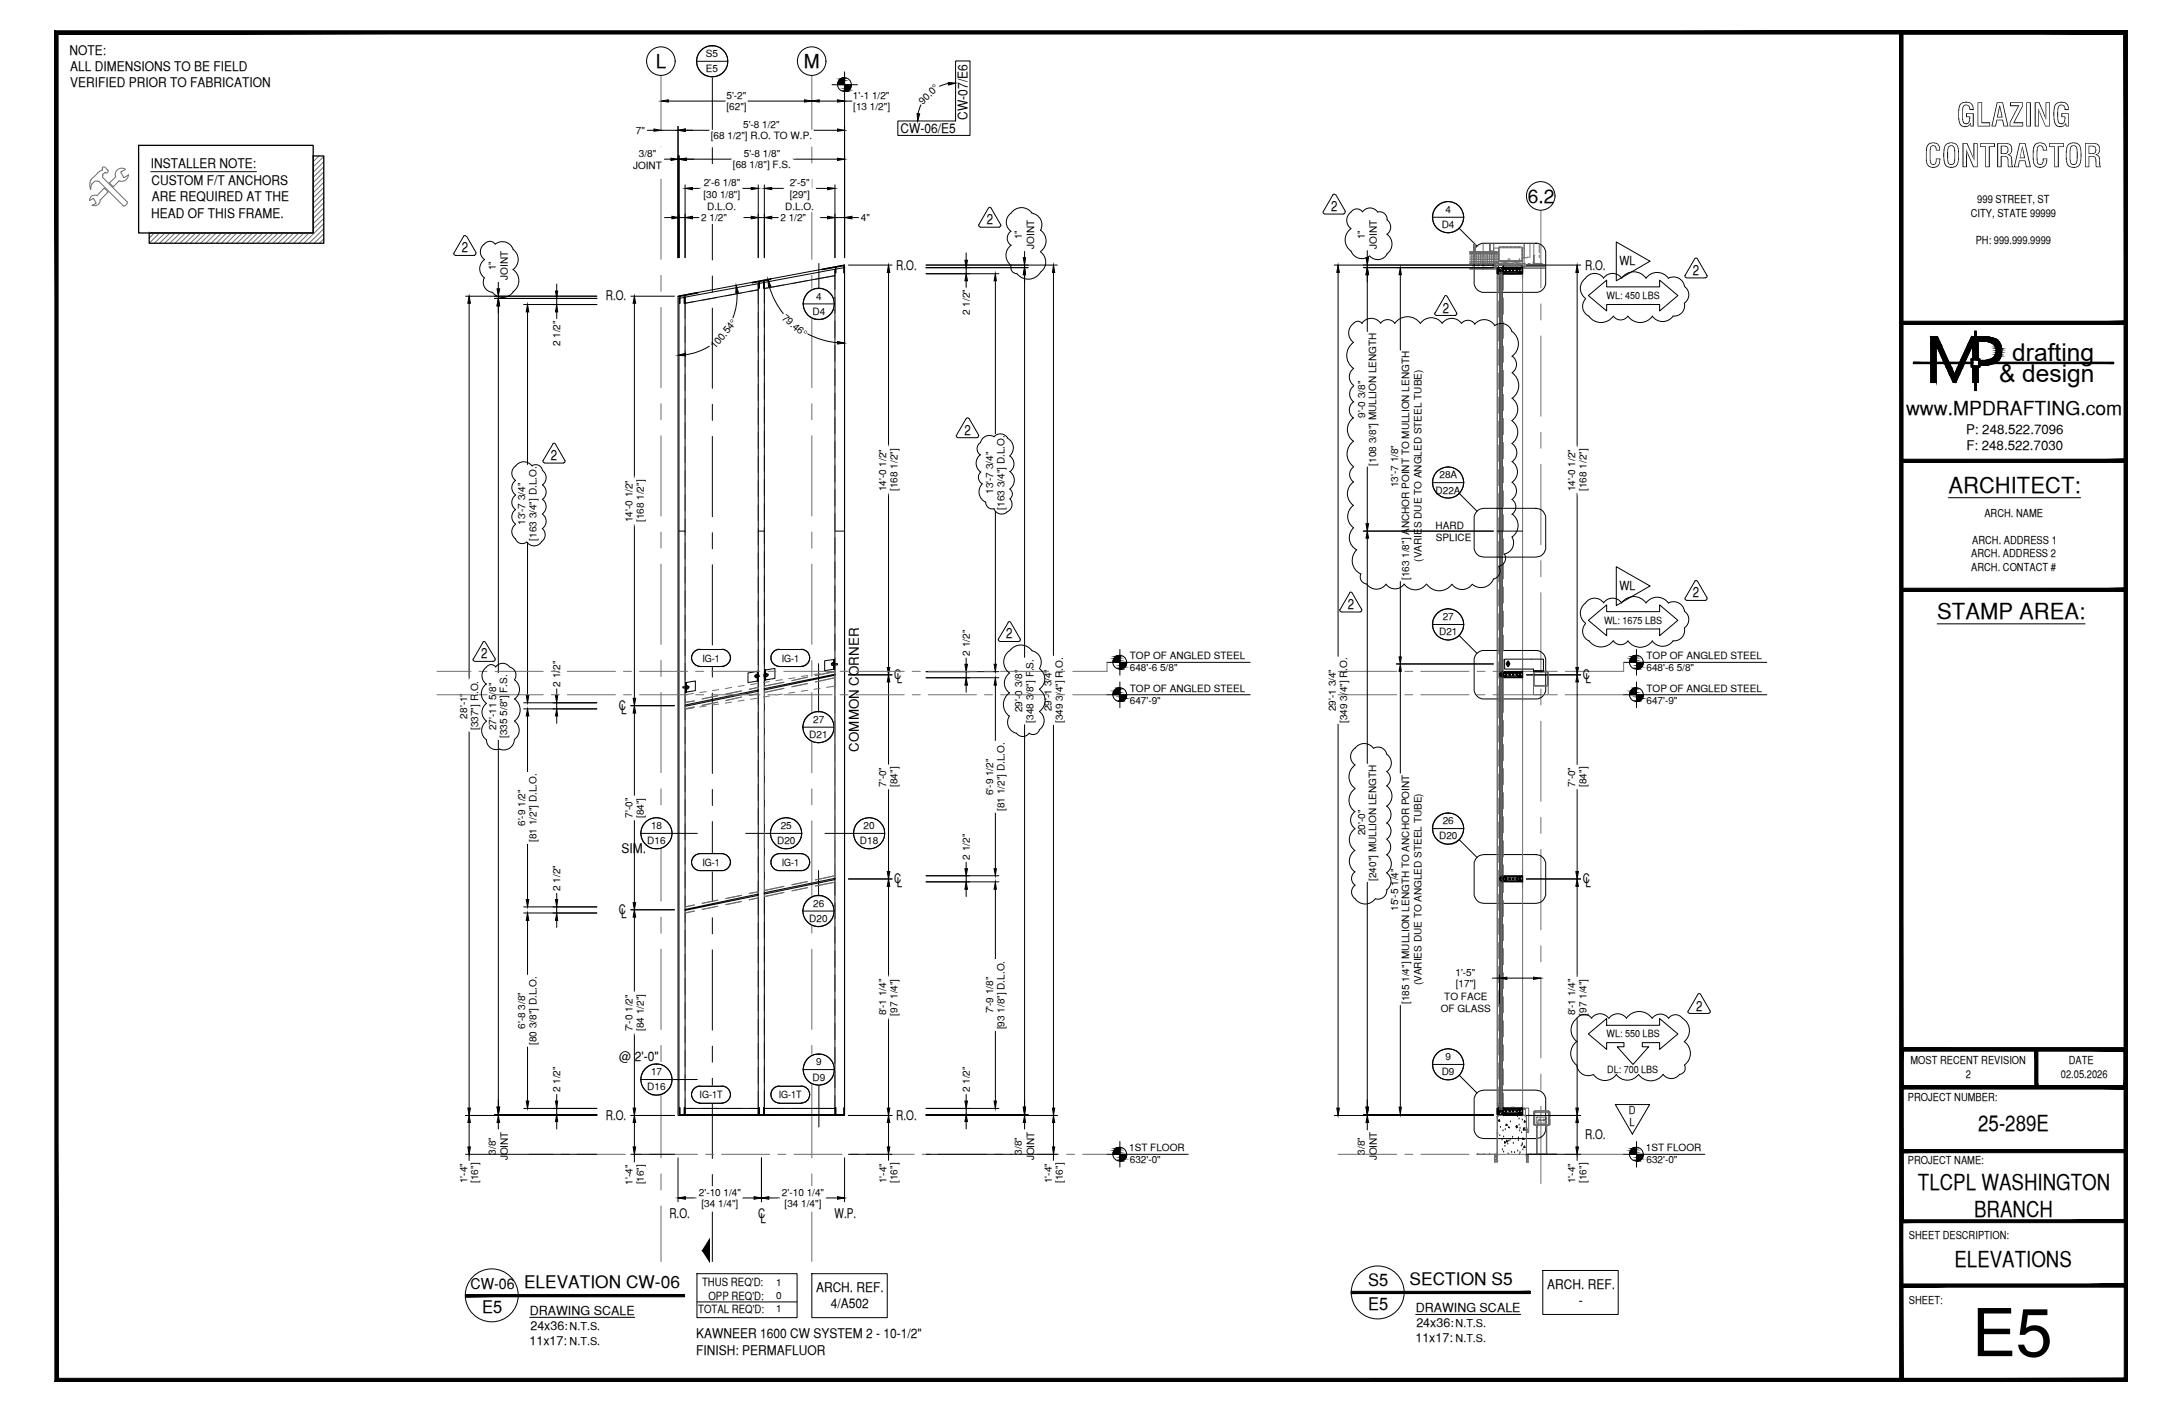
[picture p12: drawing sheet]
<svg xmlns="http://www.w3.org/2000/svg" width="432mm" height="279mm" viewBox="0 0 432 279" stroke-linecap="round" stroke-linejoin="round" font-family="sans-serif">
<defs><g id="words">
<text font-size="13.1" x="390.2" y="268.4">E5</text>
<g font-size="6.3">
<text x="387.2" y="25">GLAZING</text>
<text x="380.8" y="33.1">CONTRACTOR</text>
</g>
<g font-size="4.9">
<text x="398.2" y="71.5">drafting</text>
<text x="395.6" y="75.5">&amp; design</text>
</g>
<g font-size="4.4">
<text x="385.6" y="97.5">ARCHITECT:</text>
<text x="383.3" y="122.5">STAMP AREA:</text>
<text x="391.5" y="223.7">25-289E</text>
<text x="379.5" y="235.4">TLCPL WASHINGTON</text>
<text x="390.7" y="240.7">BRANCH</text>
<text x="386.8" y="250.7">ELEVATIONS</text>
</g>
<g font-size="3.8">
<text x="129.8" y="13.5">L</text>
<text x="159.1" y="13.5">M</text>
<text x="302.3" y="40.1">6.2</text>
<text x="377.2" y="82">www.MPDRAFTING.com</text>
</g>
<g font-size="3.4">
<text x="103.7" y="255">ELEVATION CW-06</text>
<text x="270.8" y="254.5">S5</text>
<text x="279" y="254.3">SECTION S5</text>
<text x="95.4" y="259.9">E5</text>
<text x="270.8" y="259.3">E5</text>
</g>
<text font-size="3" x="93.1" y="255.1">CW-06</text>
<g font-size="2.8">
<text x="263.4" y="41.7">2</text>
<text x="195.3" y="44.3">2</text>
<text x="91.4" y="49.9">2</text>
<text x="335" y="54.4">2</text>
<text x="285.5" y="61.8">2</text>
<text x="190.9" y="86">2</text>
<text x="109" y="91">2</text>
<text x="335" y="118.2">2</text>
<text x="266.7" y="120.5">2</text>
<text x="95.2" y="130.2">2</text>
<text x="199.1" y="126.3">2</text>
<text x="335.7" y="200">2</text>
</g>
<g font-size="2.6">
<text x="13.8" y="10.8">NOTE:</text>
<text x="13.9" y="14">ALL DIMENSIONS TO BE FIELD</text>
<text x="13.9" y="17.3">VERIFIED PRIOR TO FABRICATION</text>
<text x="191.5" y="23.7" transform="rotate(-90 191.5 23.7)">CW-07/E6</text>
<text x="178.2" y="26.3">CW-06/E5</text>
<text x="29.8" y="33.3">INSTALLER NOTE:</text>
<text x="30" y="36.6">CUSTOM F/T ANCHORS</text>
<text x="30" y="39.8">ARE REQUIRED AT THE</text>
<text x="29.9" y="43.1">HEAD OF THIS FRAME.</text>
<text x="177.4" y="53.5">R.O.</text>
<text x="313.7" y="53.5">R.O.</text>
<text x="119.9" y="59.3">R.O.</text>
<text x="389.1" y="85.8">P: 248.522.7096</text>
<text x="389.1" y="89">F: 248.522.7030</text>
<text x="177" y="134.3">C</text>
<text x="177.5" y="135.2">L</text>
<text x="313.2" y="134.3">C</text>
<text x="313.8" y="135.2">L</text>
<text x="122.5" y="140.4">C</text>
<text x="122.9" y="141.4">L</text>
<text x="169.9" y="148.7" transform="rotate(-90 169.9 148.7)">COMMON CORNER</text>
<text x="123" y="168.7">SIM.</text>
<text x="177" y="174.7">C</text>
<text x="177.5" y="175.6">L</text>
<text x="313.2" y="174.7">C</text>
<text x="313.8" y="175.6">L</text>
<text x="122.5" y="180.8">C</text>
<text x="122.9" y="181.7">L</text>
<text x="122.6" y="209.9">@ 2'-0&quot;</text>
<text x="119.9" y="221.6">R.O.</text>
<text x="177.4" y="221.6">R.O.</text>
<text x="313.7" y="225.4">R.O.</text>
<text x="132.5" y="241.1">R.O.</text>
<text x="150.1" y="241.1">C</text>
<text x="150.5" y="242.1">L</text>
<text x="165.2" y="241.1">W.P.</text>
<text x="161.5" y="255.7">ARCH. REF.</text>
<text x="306.2" y="255">ARCH. REF.</text>
<text x="164.4" y="258.8">4/A502</text>
<text x="312.4" y="258.3">-</text>
<text x="137.8" y="264.8">KAWNEER 1600 CW SYSTEM 2 - 10-1/2&quot;</text>
<text x="137.8" y="268">FINISH: PERMAFLUOR</text>
</g>
<g font-size="2.5">
<text x="320.5" y="52.5">WL</text>
<text x="320.5" y="116.7">WL</text>
<text x="104.8" y="260.2">DRAWING SCALE</text>
<text x="105" y="263.1">24x36:</text>
<text x="280.2" y="259.5">DRAWING SCALE</text>
<text x="280.3" y="262.5">24x36:</text>
<text x="104.8" y="266.1">11x17:</text>
<text x="280.1" y="265.6">11x17:</text>
</g>
<g font-size="2.2">
<text x="391.3" y="40.2">999 STREET, ST</text>
<text x="390" y="42.9">CITY, STATE 99999</text>
<text x="391" y="48.2">PH: 999.999.9999</text>
<text x="390.3" y="107.6">ARCH. ADDRESS 1</text>
<text x="392.7" y="102.3">ARCH. NAME</text>
<text x="390.1" y="110.3">ARCH. ADDRESS 2</text>
<text x="390.1" y="113">ARCH. CONTACT #</text>
<text x="378.1" y="210.6">MOST RECENT REVISION</text>
<text x="389" y="213.3">2</text>
<text x="407.8" y="213.2">02.05.2026</text>
<text x="409.4" y="210.6">DATE</text>
<text x="322.3" y="220.5">D</text>
<text x="377.6" y="217.8">PROJECT NUMBER:</text>
<text x="322.5" y="222.8">L</text>
<text x="377.6" y="230.4">PROJECT NAME:</text>
<text x="377.8" y="245.2">SHEET DESCRIPTION:</text>
<text x="138.9" y="254.5">THUS REQ'D:</text>
<text x="140.2" y="257.2">OPP REQ'D:</text>
<text x="377.8" y="257.9">SHEET:</text>
<text x="138.2" y="259.8">TOTAL REQ'D:</text>
</g>
<g font-size="2.1">
<text x="112.7" y="263.3">N.T.S.</text>
<text x="288" y="262.6">N.T.S.</text>
<text x="112.7" y="266.1">N.T.S.</text>
<text x="288" y="265.6">N.T.S.</text>
</g>
<g font-size="2">
<text x="139.7" y="11.3">S5</text>
<text x="139.7" y="14.3">E5</text>
<text x="143.8" y="19.6">5'-2&quot;</text>
<text x="143.8" y="21.8">[62&quot;]</text>
<text x="168.8" y="19.6">1'-1 1/2&quot;</text>
<text x="168.8" y="21.8">[13 1/2&quot;]</text>
<text x="182.6" y="20.8" transform="rotate(-45 182.6 20.8)">90.0°</text>
<text x="125.9" y="26.5">7&quot;</text>
<text x="140.7" y="27.6">[68 1/2&quot;] R.O. TO W.P.</text>
<text x="147.1" y="25.3">5'-8 1/2&quot;</text>
<text x="125.3" y="33.4">JOINT</text>
<text x="126.4" y="31">3/8&quot;</text>
<text x="145" y="33.3">[68 1/8&quot;] F.S.</text>
<text x="147.2" y="31.1">5'-8 1/8&quot;</text>
<text x="139.2" y="39.1">[30 1/8&quot;]</text>
<text x="139.3" y="36.9">2'-6 1/8&quot;</text>
<text x="140" y="41.5">D.L.O.</text>
<text x="155.4" y="41.5">D.L.O.</text>
<text x="156.3" y="36.9">2'-5&quot;</text>
<text x="156.3" y="39.1">[29&quot;]</text>
<text x="138.7" y="43.8">2 1/2&quot;</text>
<text x="154.4" y="43.8">2 1/2&quot;</text>
<text x="170.4" y="43.8">4&quot;</text>
<text x="202.2" y="47.3" transform="rotate(-90 202.2 47.3)">1&quot;</text>
<text x="270.1" y="47.3" transform="rotate(-90 270.1 47.3)">1&quot;</text>
<text x="285.3" y="45.1">D4</text>
<text x="286.1" y="42.1">4</text>
<text x="98.1" y="53.5" transform="rotate(-90 98.1 53.5)">1&quot;</text>
<text x="204.7" y="49.2" transform="rotate(-90 204.7 49.2)">JOINT</text>
<text x="272.5" y="49.2" transform="rotate(-90 272.5 49.2)">JOINT</text>
<text x="100.5" y="55.4" transform="rotate(-90 100.5 55.4)">JOINT</text>
<text x="161.5" y="59.3">4</text>
<text x="317.9" y="59.1">WL: 450 LBS</text>
<text x="154.6" y="63.1" transform="rotate(40 154.6 63.1)">79.46°</text>
<text x="160.8" y="62.3">D4</text>
<text x="191.9" y="62.4" transform="rotate(-90 191.9 62.4)">2 1/2&quot;</text>
<text x="110.9" y="68.5" transform="rotate(-90 110.9 68.5)">2 1/2&quot;</text>
<text x="141.5" y="69.2" transform="rotate(-50 141.5 69.2)">100.54°</text>
<text x="270.1" y="82.6" transform="rotate(-90 270.1 82.6)">9'-0 3/8&quot;</text>
<text x="272.4" y="92.1" transform="rotate(-90 272.4 92.1)">[108 3/8&quot;] MULLION LENGTH</text>
<text x="284.9" y="94.6">28A</text>
<text x="175.4" y="97.2" transform="rotate(-90 175.4 97.2)">14'-0 1/2&quot;</text>
<text x="177.6" y="97.2" transform="rotate(-90 177.6 97.2)">[168 1/2&quot;]</text>
<text x="196.5" y="97.7" transform="rotate(-90 196.5 97.7)">13'-7 3/4&quot;</text>
<text x="198.8" y="100.8" transform="rotate(-90 198.8 100.8)">[163 3/4&quot;] D.L.O.</text>
<text x="276.7" y="96.4" transform="rotate(-90 276.7 96.4)">13'-7 1/8&quot;</text>
<text x="284.1" y="97.7">D22A</text>
<text x="311.7" y="97.2" transform="rotate(-90 311.7 97.2)">14'-0 1/2&quot;</text>
<text x="313.9" y="97.2" transform="rotate(-90 313.9 97.2)">[168 1/2&quot;]</text>
<text x="103.9" y="103.9" transform="rotate(-90 103.9 103.9)">13'-7 3/4&quot;</text>
<text x="106.2" y="107" transform="rotate(-90 106.2 107)">[163 3/4&quot;] D.L.O.</text>
<text x="125.2" y="103.3" transform="rotate(-90 125.2 103.3)">14'-0 1/2&quot;</text>
<text x="127.4" y="103.3" transform="rotate(-90 127.4 103.3)">[168 1/2&quot;]</text>
<text x="284.1" y="104.6">HARD</text>
<text x="284.2" y="107">SPLICE</text>
<text x="281.3" y="111.1" transform="rotate(-90 281.3 111.1)">(VARIES DUE TO ANGLED STEEL TUBE)</text>
<text x="278.9" y="114.8" transform="rotate(-90 278.9 114.8)">[163 1/8&quot;] ANCHOR POINT TO MULLION LENGTH</text>
<text x="284.8" y="125.7">D21</text>
<text x="285.5" y="122.7">27</text>
<text x="317.4" y="123.4">WL: 1675 LBS</text>
<text x="139" y="130.9">IG-1</text>
<text x="154.7" y="130.9">IG-1</text>
<text x="191.9" y="129.7" transform="rotate(-90 191.9 129.7)">2 1/2&quot;</text>
<text x="223.6" y="130.4">TOP OF ANGLED STEEL</text>
<text x="325.8" y="130.4">TOP OF ANGLED STEEL</text>
<text x="110.9" y="135.9" transform="rotate(-90 110.9 135.9)">2 1/2&quot;</text>
<text x="223.6" y="136.8">TOP OF ANGLED STEEL</text>
<text x="223.6" y="132.8">648'-6 5/8&quot;</text>
<text x="325.8" y="136.8">TOP OF ANGLED STEEL</text>
<text x="325.8" y="132.8">648'-6 5/8&quot;</text>
<text x="92.5" y="142.2" transform="rotate(-90 92.5 142.2)">28'-1&quot;</text>
<text x="160.9" y="143.1">27</text>
<text x="202.3" y="140.9" transform="rotate(-90 202.3 140.9)">29'-0 3/8&quot;</text>
<text x="204.5" y="143" transform="rotate(-90 204.5 143)">[348 3/8&quot;] F.S.</text>
<text x="208.1" y="140.7" transform="rotate(-90 208.1 140.7)">29'-1 3/4&quot;</text>
<text x="210.3" y="143.1" transform="rotate(-90 210.3 143.1)">[349 3/4&quot;] R.O.</text>
<text x="223.6" y="139.3">647'-9&quot;</text>
<text x="264.4" y="140.7" transform="rotate(-90 264.4 140.7)">29'-1 3/4&quot;</text>
<text x="266.6" y="143.1" transform="rotate(-90 266.6 143.1)">[349 3/4&quot;] R.O.</text>
<text x="325.8" y="139.3">647'-9&quot;</text>
<text x="94.6" y="144.5" transform="rotate(-90 94.6 144.5)">[337&quot;] R.O.</text>
<text x="98.2" y="144.5" transform="rotate(-90 98.2 144.5)">27'-11 5/8&quot;</text>
<text x="100.4" y="146" transform="rotate(-90 100.4 146)">[335 5/8&quot;] F.S.</text>
<text x="160.1" y="146">D21</text>
<text x="175.4" y="155.7" transform="rotate(-90 175.4 155.7)">7'-0&quot;</text>
<text x="177.6" y="155.7" transform="rotate(-90 177.6 155.7)">[84&quot;]</text>
<text x="311.7" y="155.7" transform="rotate(-90 311.7 155.7)">7'-0&quot;</text>
<text x="313.9" y="155.7" transform="rotate(-90 313.9 155.7)">[84&quot;]</text>
<text x="125.2" y="161.8" transform="rotate(-90 125.2 161.8)">7'-0&quot;</text>
<text x="127.4" y="161.9" transform="rotate(-90 127.4 161.9)">[84&quot;]</text>
<text x="196.5" y="157.4" transform="rotate(-90 196.5 157.4)">6'-9 1/2&quot;</text>
<text x="198.8" y="160.5" transform="rotate(-90 198.8 160.5)">[81 1/2&quot;] D.L.O.</text>
<text x="103.9" y="163.4" transform="rotate(-90 103.9 163.4)">6'-9 1/2&quot;</text>
<text x="106.2" y="166.6" transform="rotate(-90 106.2 166.6)">[81 1/2&quot;] D.L.O.</text>
<text x="128.1" y="167">D16</text>
<text x="128.8" y="164">18</text>
<text x="153.8" y="167">D20</text>
<text x="154.5" y="164">25</text>
<text x="170.2" y="167">D18</text>
<text x="170.9" y="164">20</text>
<text x="270.1" y="165.3" transform="rotate(-90 270.1 165.3)">20'-0&quot;</text>
<text x="284.8" y="166.1">D20</text>
<text x="285.5" y="163.1">26</text>
<text x="139" y="171.3">IG-1</text>
<text x="154.7" y="171.3">IG-1</text>
<text x="191.9" y="170.1" transform="rotate(-90 191.9 170.1)">2 1/2&quot;</text>
<text x="110.9" y="176.3" transform="rotate(-90 110.9 176.3)">2 1/2&quot;</text>
<text x="160.9" y="179.5">26</text>
<text x="272.4" y="174.3" transform="rotate(-90 272.4 174.3)">[240&quot;] MULLION LENGTH</text>
<text x="160.1" y="182.4">D20</text>
<text x="276.7" y="180.2" transform="rotate(-90 276.7 180.2)">15'-5 1/4&quot;</text>
<text x="281.3" y="194.9" transform="rotate(-90 281.3 194.9)">(VARIES DUE TO ANGLED STEEL TUBE)</text>
<text x="285.8" y="197.8">TO FACE</text>
<text x="288" y="193.2">1'-5&quot;</text>
<text x="288.1" y="195.4">[17&quot;]</text>
<text x="103.9" y="203.6" transform="rotate(-90 103.9 203.6)">6'-8 3/8&quot;</text>
<text x="175.4" y="200.9" transform="rotate(-90 175.4 200.9)">8'-1 1/4&quot;</text>
<text x="177.6" y="201" transform="rotate(-90 177.6 201)">[97 1/4&quot;]</text>
<text x="196.5" y="200.5" transform="rotate(-90 196.5 200.5)">7'-9 1/8&quot;</text>
<text x="198.8" y="203.7" transform="rotate(-90 198.8 203.7)">[93 1/8&quot;] D.L.O.</text>
<text x="278.9" y="198.7" transform="rotate(-90 278.9 198.7)">[185 1/4&quot;] MULLION LENGTH TO ANCHOR POINT</text>
<text x="285.1" y="200.2">OF GLASS</text>
<text x="311.7" y="200.9" transform="rotate(-90 311.7 200.9)">8'-1 1/4&quot;</text>
<text x="313.9" y="201" transform="rotate(-90 313.9 201)">[97 1/4&quot;]</text>
<text x="106.2" y="206.8" transform="rotate(-90 106.2 206.8)">[80 3/8&quot;] D.L.O.</text>
<text x="125.2" y="204" transform="rotate(-90 125.2 204)">7'-0 1/2&quot;</text>
<text x="127.4" y="204" transform="rotate(-90 127.4 204)">[84 1/2&quot;]</text>
<text x="286.1" y="209.7">9</text>
<text x="317.9" y="205.3">WL: 550 LBS</text>
<text x="128.1" y="215.8">D16</text>
<text x="128.8" y="212.8">17</text>
<text x="160.8" y="213.8">D9</text>
<text x="161.5" y="210.8">9</text>
<text x="285.3" y="212.7">D9</text>
<text x="318.1" y="212.4">DL: 700 LBS</text>
<text x="110.9" y="216.2" transform="rotate(-90 110.9 216.2)">2 1/2&quot;</text>
<text x="138.4" y="217.3">IG-1T</text>
<text x="154.1" y="217.3">IG-1T</text>
<text x="191.9" y="216.2" transform="rotate(-90 191.9 216.2)">2 1/2&quot;</text>
<text x="223.5" y="227.8">1ST FLOOR</text>
<text x="325.7" y="227.8">1ST FLOOR</text>
<text x="98.1" y="228.5" transform="rotate(-90 98.1 228.5)">3/8&quot;</text>
<text x="100.5" y="229.6" transform="rotate(-90 100.5 229.6)">JOINT</text>
<text x="202.2" y="228.5" transform="rotate(-90 202.2 228.5)">3/8&quot;</text>
<text x="204.7" y="229.6" transform="rotate(-90 204.7 229.6)">JOINT</text>
<text x="223.6" y="230.2">632'-0&quot;</text>
<text x="270.1" y="228.5" transform="rotate(-90 270.1 228.5)">3/8&quot;</text>
<text x="272.5" y="229.6" transform="rotate(-90 272.5 229.6)">JOINT</text>
<text x="325.8" y="230.2">632'-0&quot;</text>
<text x="92.5" y="234.1" transform="rotate(-90 92.5 234.1)">1'-4&quot;</text>
<text x="94.6" y="234.1" transform="rotate(-90 94.6 234.1)">[16&quot;]</text>
<text x="125.2" y="234.4" transform="rotate(-90 125.2 234.4)">1'-4&quot;</text>
<text x="127.4" y="234.4" transform="rotate(-90 127.4 234.4)">[16&quot;]</text>
<text x="138.3" y="236.7">2'-10 1/4&quot;</text>
<text x="138.8" y="238.9">[34 1/4&quot;]</text>
<text x="154.7" y="236.7">2'-10 1/4&quot;</text>
<text x="155.3" y="238.9">[34 1/4&quot;]</text>
<text x="175.5" y="234.1" transform="rotate(-90 175.5 234.1)">1'-4&quot;</text>
<text x="177.6" y="234.1" transform="rotate(-90 177.6 234.1)">[16&quot;]</text>
<text x="208.2" y="234.1" transform="rotate(-90 208.2 234.1)">1'-4&quot;</text>
<text x="210.3" y="234.1" transform="rotate(-90 210.3 234.1)">[16&quot;]</text>
<text x="311.7" y="234.1" transform="rotate(-90 311.7 234.1)">1'-4&quot;</text>
<text x="313.9" y="234.1" transform="rotate(-90 313.9 234.1)">[16&quot;]</text>
<text x="153.6" y="254.4">1</text>
<text x="153.6" y="257.1">0</text>
<text x="153.6" y="259.7">1</text>
</g>
</g></defs>
<!-- layer: GRID LINES -->
<g fill="none" stroke="#6c6c6c" stroke-width=".2">
<path d="M130.8 15v10.9M160.7 15v10.9M130.8 29.1v3.2M130.8 35.4v15.9M160.7 29.1v3.2M160.7 35.4v15.9M130.8 54.5v3.2M160.7 54.5v3.2M304.9 41.7v15.3M130.8 60.8v15.9M130.8 79.9v3.2M160.7 60.8v15.9"/>
<path d="M160.7 79.9v3.2M304.9 60.1v3.2M304.9 66.5v15.9M130.8 86.2v15.9M160.7 86.2v15.9M304.9 85.5v3.2M304.9 91.9v15.9M130.8 105.3v3.2M130.8 111.6v15.9M160.7 105.3v3.2M160.7 111.6v15.9M304.9 110.9v3.2"/>
<path d="M304.9 117.3v15.9M86.5 137.5h6.7M86.5 132.8h6.7M94.8 137.5h1.6M94.8 132.8h1.6M98 137.5h9.5M98 132.8h9.5M109.1 137.5h1.6M109.1 132.8h1.6M112.3 137.5h9.5M112.3 132.8h9.5M123.4 137.5h1.6"/>
<path d="M123.4 132.8h1.6M126.6 137.5h9.5M126.6 132.8h9.5M130.8 130.7v3.2M130.8 137v15.9M137.7 137.5h1.6M137.7 132.8h1.6M140.8 137.5h9.6M140.8 132.8h9.6M152 137.5h1.5M152 132.8h1.5M155.1 137.5h9.6"/>
<path d="M155.1 132.8h9.6M160.7 130.7v3.2M160.7 137v15.9M166.2 137.5h1.6M166.2 132.8h1.6M169.4 137.5h9.5M169.4 132.8h9.5M180.5 137.5h1.6M180.5 132.8h1.6M183.7 137.5h9.5M183.7 132.8h9.5M194.8 137.5h1.6"/>
<path d="M194.8 132.8h1.6M198 137.5h9.5M198 132.8h9.5M209.1 137.5h1.6M209.1 132.8h1.6M212.3 137.5h6.8M219.1 131.1v1.7h-6.8M264.8 137.5h11.6M264.8 132.8h11.6M278 137.5h1.6M278 132.8h1.6M281.2 137.5h9.5"/>
<path d="M281.2 132.8h9.5M292.3 137.5h1.6M292.3 132.8h1.6M295.5 137.5h9.5M295.5 132.8h9.5M304.9 136.3v3.2M306.6 137.5h1.6M306.6 132.8h1.6M309.8 137.5h11.5M321.3 131.1v1.7h-11.5M130.8 156.1v3.2M160.7 156.1v3.2"/>
<path d="M304.9 142.7v15.9M130.8 162.4v15.9M160.7 162.4v15.9M304.9 161.7v3.2M304.9 168.1v15.9M130.8 181.5v3.2M130.8 187.8v15.9M160.7 181.5v3.2M160.7 187.8v15.9M304.9 187.1v3.2M304.9 193.5v15.9M130.8 206.9v3.2"/>
<path d="M130.8 213.2v15.9M160.7 206.9v3.2M160.7 213.2v15.9M304.9 212.5v3.2M304.9 218.9v15.3M104.6 228.4h4.9M111.1 228.4h1.5M114.2 228.4h9.6M125.3 228.4h1.6M128.5 228.4h9.5M130.8 232.3v3.2M130.8 238.6v11"/>
<path d="M139.6 228.4h1.6M142.8 228.4h9.5M153.9 228.4h1.6M157.1 228.4h9.5M160.7 232.3v3.2M160.7 238.6v11M168.2 228.4h1.6M171.4 228.4h9.5M182.5 228.4h1.6M185.7 228.4h9.5M196.8 228.4h1.6M200 228.4h9.5"/>
<path d="M211.1 228.4h1.6M214.2 228.4h4.9M264.8 228.4h11.6M278 228.4h1.6M281.2 228.4h9.5M292.3 228.4h1.6M295.5 228.4h9.5M306.6 228.4h1.6M309.8 228.4h11.5"/>
</g>
<!-- layer: SYMBOLS -->
<g fill="none" stroke="#000" stroke-width=".2">
<path d="M137.9 12.1h6.1M141 15.2v10.8M164.7 16.8h5M167.1 14.2v5M187.6 16.5l-1.7 .6M141 29.2v3.2M141 35.6v15.8M182.2 20.8l-.5 1.7M141 54.6v3.2M283.5 43h6.2M314.3 58.5l3.6-3.1v1.4h10.5v-1.4l3.6 3.1-3.6 3v-1.2h-10.5v1.2zM319.8 47.9l6.7 3.8-6.7 3.9z"/>
<path d="M141 61v15.8M158.9 60.1h6.2M141 80v3.2M141 86.4v15.8M283.5 95.5h6.2M141 105.4v3.2M141 111.8v15.8M319.8 112.1l6.7 3.9-6.7 3.8zM138.5 128.5a1.68 1.68 0 0 0-1.7 1.6 1.68 1.68 0 0 0 1.7 1.7M138.6 128.5h4.3M138.6 131.9h4.3M141 130.8v3.2"/>
<path d="M141 137.2v15.8M142.8 128.5a1.68 1.68 0 0 1 1.7 1.6 1.68 1.68 0 0 1-1.7 1.7M154.2 128.5a1.68 1.68 0 0 0-1.7 1.6 1.68 1.68 0 0 0 1.7 1.7M154.2 128.5h4.4M154.2 131.9h4.4M158.5 128.5a1.68 1.68 0 0 1 1.7 1.6 1.68 1.68 0 0 1-1.7 1.7M219.1 137.5h28.3M219.1 131.1h28.3M221.6 128.5v5.1M221.6 134.9v5.1M283.5 123.6h6.2M314.3 122.7l3.6-3v1.3h10.5v-1.3l3.6 3-3.6 3.1v-1.3h-10.5v1.3z"/>
<path d="M321.3 137.5h28.3M321.3 131.1h28.3M323.8 128.5v5.1M323.8 134.9v5.1M141 156.2v3.2M158.9 143.9h6.2M126.8 164.9h6.2M138.5 168.9a1.68 1.68 0 0 0-1.7 1.7 1.68 1.68 0 0 0 1.7 1.7M138.6 168.9h4.3M138.6 172.3h4.3M141 162.6v15.8M142.8 168.9a1.68 1.68 0 0 1 1.7 1.7 1.68 1.68 0 0 1-1.7 1.7"/>
<path d="M152.5 164.9h6.2M154.2 168.9a1.68 1.68 0 0 0-1.7 1.7 1.68 1.68 0 0 0 1.7 1.7M154.2 168.9h4.4M154.2 172.3h4.4M158.5 168.9a1.68 1.68 0 0 1 1.7 1.7 1.68 1.68 0 0 1-1.7 1.7M168.9 164.9h6.2M283.5 164h6.2M141 181.6v3.2M141 188v15.8M158.9 180.3h6.2M126.8 213.6h6.2M138.5 214.9a1.68 1.68 0 0 0-1.7 1.7 1.68 1.68 0 0 0 1.7 1.6"/>
<path d="M138.6 214.9h4.3M138.6 218.3h4.3M141 207v3.2M141 213.4v15.8M142.8 214.9a1.68 1.68 0 0 1 1.7 1.7 1.68 1.68 0 0 1-1.7 1.6M154.2 214.9a1.68 1.68 0 0 0-1.7 1.7 1.68 1.68 0 0 0 1.7 1.6M154.2 214.9h4.4M154.2 218.3h4.4M158.5 214.9a1.68 1.68 0 0 1 1.7 1.7 1.68 1.68 0 0 1-1.7 1.6M158.9 211.6h6.2M283.5 210.6h6.2M314.3 204.6l3.6-3.1v1.4h10.5v-1.4l3.6 3.1-3.6 3v-1.3h-3.4v.8h1.3l-3.1 3.5-3.2-3.5h1.4v-.8h-3.5v1.3z"/>
<path d="M319.7 218.6h6.8l-3.5 5.8zM141 232.4v3.2M141 238.8v10.8M219.1 228.4h16M221.6 225.9v5M321.3 228.4h16.1M323.8 225.9v5M137.9 252h19.8v8.7h-19.8zM137.9 257.6h19.8"/>
<circle cx="140.9" cy="12.2" r="3.1"/>
<circle cx="140.9" cy="12.1" r="3.1"/>
<circle cx="167.1" cy="16.7" r="1.37"/>
<circle cx="286.5" cy="43" r="3.1"/>
<circle cx="162" cy="60.1" r="3.1"/>
<circle cx="286.5" cy="95.5" r="3.1"/>
<circle cx="221.6" cy="137.4" r="1.37"/>
<circle cx="221.6" cy="131" r="1.37"/>
<circle cx="286.5" cy="123.5" r="3.1"/>
<circle cx="323.8" cy="137.4" r="1.37"/>
<circle cx="323.8" cy="131" r="1.37"/>
<circle cx="162" cy="143.9" r="3.1"/>
<circle cx="129.9" cy="164.9" r="3.1"/>
<circle cx="155.5" cy="164.9" r="3.1"/>
<circle cx="172" cy="164.9" r="3.1"/>
<circle cx="286.5" cy="163.9" r="3.1"/>
<circle cx="162" cy="180.2" r="3.1"/>
<circle cx="129.9" cy="213.6" r="3.1"/>
<circle cx="162" cy="211.6" r="3.1"/>
<circle cx="286.5" cy="210.6" r="3.1"/>
<circle cx="221.6" cy="228.4" r="1.37"/>
<circle cx="323.8" cy="228.4" r="1.37"/>
<circle cx="97.3" cy="256.3" r="5.2"/>
<circle cx="272.6" cy="255.7" r="5.2"/>
</g>
<!-- layer: GLASS -->
<g fill="none" stroke="#000" stroke-width=".2">
<path d="M296.7 54.2h.5v78.7h-.5zM296.7 53.9h.2v79.4h-.2zM296.8 53.8h.3M297.1 53.9h.1v79.4h-.1zM135.6 139.5l14.5-3v.3l-14.5 3zM151.3 136.3l13.9-2.9v.2l-13.9 2.9zM296.7 134.1h.5v39.2h-.5zM296.7 133.7h.2v40h-.2zM296.8 133.6h.3M296.8 133.4h.3M297.1 133.7h.1v40h-.1zM135.6 180l14.5-3.1v.3l-14.5 2.9z"/>
<path d="M151.3 176.7l13.9-2.9v.3l-13.9 2.8zM296.7 174.5h.5v44.8h-.5zM296.7 174.1h.2v45.5h-.2zM296.8 174h.3M296.8 173.8h.3M297.1 174.1h.1v45.5h-.1zM296.8 219.5h.3"/>
</g>
<!-- layer: LIGHT_1 -->
<g fill="none" stroke="#6c6c6c" stroke-width=".2">
<path d="M17.8 36.3l.1 1.2M18 35.6l-.2 .6M18.2 36.3l-.2 .7v.4M18.4 35.2l-.4 .4M18.7 35.9l-.5 .5M18.8 35.9l.7-.1 4.9 4.9M19.2 38.7a1.05 1.05 0 0 0-1.5 1l.8-.5 .5 1-.8 .4M19.2 38.7l1.4-1.5 .8 .8-1.5 1.6M19.7 33.9l-1.3 1.3M19.8 39.5a1.05 1.05 0 0 1-.4 1 1.05 1.05 0 0 1-1.2 .1M20.1 33.7l-.4 .2M20.3 33.5l-.1 .1"/>
<path d="M20.3 33.7l-.1 .1M20.3 33.3v.2M20.3 34.7v.4M20.3 35.1l4.8 4.8 .1 .4M20.4 34.6v.1M20.5 34.3l-.2 .2M20.8 33.1a.35 .35 0 0 0-.6 .2M20.8 33.1l.6 .6M21 34.2l-.2-.1-.3 .3M21.3 33.7v.4l-.4 .1M22.9 35l-1.2 1.2 .7 .8 1.2-1.2M24.8 33.5a1.3 1.3 0 0 0-1.5 0 1.3 1.3 0 0 0-.5 1.4"/>
<path d="M24.8 33.5l-.9 .5 .6 1.2 1-.6M25.4 34.6a1.3 1.3 0 0 1-1.9 1.1M62.1 30.9l-.1 .1M63.1 30.9l-1.1 1.1M64.1 31l-2.1 2M64.1 32l-2.1 2.1M64.1 33l-2.1 2.1M64.1 34l-2.1 2.1M64.1 35.1l-2.1 2M64.1 36.1l-2.1 2.1M64.1 37.1l-2.1 2.1M64.1 38.1l-2.1 2.1"/>
<path d="M64.1 39.1l-2.1 2.1M24.4 40.7h.3M25.1 40.3l-.3 .4M29.5 46.1h.1M30.5 46.1l-1 1M31.6 46.1l-2.1 2M32.6 46.1l-2.1 2M33.7 46.1l-2.1 2M34.7 46.1l-2.1 2M35.7 46.1l-2.1 2M36.7 46.1l-2.1 2M37.7 46.1l-2.1 2"/>
<path d="M38.7 46.1l-2.1 2M39.8 46.1l-2.1 2M40.8 46.1l-2.1 2M41.8 46.1l-2.1 2M42.8 46.1l-2.1 2M43.8 46.1l-2 2M44.8 46.1l-2 2M45.8 46.1l-2 2M46.9 46.1l-2.1 2M47.9 46.1l-2.1 2M49 46.1l-2.1 2M50 46.1l-2.1 2"/>
<path d="M51 46.1l-2.1 2M52 46.1l-2.1 2M53 46.1l-2.1 2M54 46.1l-2.1 2M55.1 46.1l-2.1 2M56.1 46.1l-2.1 2M57.1 46.1l-2.1 2M58.1 46.1l-2 2M59.1 46.1l-2 2M60.1 46.1l-2 2M61.2 46.1l-2.1 2M64.1 40.1l-2.1 2.1"/>
<path d="M64.1 41.1l-2.1 2.1M64.1 42.2l-2.1 2.1M64.1 43.2l-2.1 2.1M64.1 44.3l-4 3.8M64.1 45.3l-2.9 2.8M64.1 46.3l-1.9 1.8M64.1 47.3l-.9 .8M137.4 59.7l-1.8 .3v3M142 58.9l-3.1 .5M146.7 58l-3.1 .5M148.3 57.7l1.8-.4v2.9M155.1 56.4l-3.8 .7v2.8"/>
<path d="M159.8 55.5l-3.1 .6M161.4 55.2l3.8-.7v2.7M165.2 58.8v3.2M296.3 53h5v167.5h-5zM296.3 54.2v165.1M296.5 54.2v3.8M296.5 59.6v3.1M297.5 54.2v3.2M297.5 59v3.2M301.3 54.2v.8M135.6 64.6v3.2M135.6 69.3v3.2"/>
<path d="M135.6 74.1v3.2M135.6 78.9v3.1M150.1 61.8v3.2M150.1 66.5v3.2M150.1 71.3v3.2M150.1 76.1v3.1M151.3 61.5v3.2M151.3 66.3v3.2M151.3 71.1v3.1M151.3 75.8v3.2M165.2 63.6v3.1M165.2 68.3v3.2"/>
<path d="M165.2 73.1v3.2M165.2 77.9v3.1M296.5 64.3v3.2M296.5 69.1v3.2M296.5 73.9v3.1M296.5 78.6v3.2M297.5 63.8v3.1M297.5 68.5v3.2M297.5 73.3v3.2M297.5 78v3.2M135.6 83.6v3.2M135.6 88.4v3.2"/>
<path d="M135.6 93.2v3.1M135.6 97.9v3.2M150.1 80.8v3.2M150.1 85.6v3.2M150.1 90.4v3.1M150.1 95.1v3.2M150.1 99.9v3.2M151.3 80.6v3.2M151.3 85.3v3.2M151.3 90.1v3.2M151.3 94.9v3.1M151.3 99.6v3.2"/>
<path d="M165.2 82.6v3.2M165.2 87.4v3.2M165.2 92.1v3.2M165.2 96.9v3.2M296.5 83.4v3.2M296.5 88.1v3.2M296.5 92.9v3.2M296.5 97.7v3.1M297.5 82.8v3.2M297.5 87.6v3.1M297.5 92.3v3.2M297.5 97.1v3.2"/>
<path d="M135.6 102.7v3.2M135.6 107.4v3.2M135.6 112.2v3.2M135.6 117v3.1M150.1 104.6v3.2M150.1 109.4v3.2M150.1 114.2v3.1M150.1 118.9v3.2M151.3 104.4v3.2M151.3 109.2v3.1M151.3 113.9v3.2M151.3 118.7v3.2"/>
<path d="M165.2 101.7v3.1M165.2 106.4v3.2M165.2 111.2v3.2M165.2 116v3.1M296.5 102.4v3.2M296.5 107.2v3.2M296.5 112v3.1M296.5 116.7v3.2M297.5 101.9v3.1M297.5 106.6v3.2M297.5 111.4v3.2M297.5 116.1v3.2"/>
<path d="M135.6 136v3l1.8-.3-1.8 .3v1.3l1.8-.4-1.8 .4v2.1M135.6 121.7v3.2M135.6 126.5v3.2M135.6 131.3v3.1M142 137.7l-3.1 .6M142 138.9l-3.1 .7M146.7 136.7l-3.1 .7M146.7 137.9l-3.1 .7M150.1 136v1.3l-1.8 .3 1.8-.3v2.1M150.1 136l-1.8 .4M150.1 123.7v3.2M150.1 128.5v3.1"/>
<path d="M150.1 133.2v2.8M151.3 133v2.8l3.8-.8-3.8 .8v1.2l3.8-.8-3.8 .8v2.1M151.3 123.4v3.2M151.3 128.2v3.2M159.8 134l-3.1 .7M159.8 135.3l-3.1 .6M165.2 132.9v1.2l-3.8 .8 3.8-.8v2.2M165.2 132.9l-3.8 .8M165.2 120.7v3.2M165.2 125.5v3.2M165.2 130.2v2.7M165.2 137.9v3.1"/>
<path d="M296.5 121.5v3.2M296.5 126.2v3.2M296.5 131v3.2M296.5 135.8v6.2M297.5 120.9v3.2M297.5 125.7v3.1M297.5 130.4v2.5M297.5 134.1v6.9M301.3 130.4v4.2M301.3 136.5v2.2M135.6 144v3.1M135.6 148.7v3.2"/>
<path d="M135.6 153.5v3.2M135.6 158.2v3.2M150.1 141v3.1M150.1 145.7v3.2M150.1 150.5v3.2M150.1 155.3v3.1M151.3 140.7v3.2M151.3 145.5v3.2M151.3 150.2v3.2M151.3 155v3.2M151.3 159.8v3.1M165.2 142.6v3.2"/>
<path d="M165.2 147.4v3.2M165.2 152.1v3.2M165.2 156.9v3.2M296.5 143.6v3.2M296.5 148.4v3.2M296.5 153.2v3.1M296.5 157.9v3.2M297.5 142.6v3.1M297.5 147.3v3.2M297.5 152.1v3.2M297.5 156.8v3.2M135.6 177.3v2.2l1.8-.4-1.8 .4v1.2l1.8-.4-1.8 .4v1.8"/>
<path d="M135.6 163v3.2M135.6 167.8v3.1M135.6 172.5v3.2M142 178.1l-3.1 .7M142 179.3l-3.1 .7M146.7 177.2l-3.1 .6M146.7 178.4l-3.1 .6M150.1 176.5v1.2l-1.8 .4 1.8-.4v3.3M150.1 160v3.2M150.1 164.8v3.2M150.1 169.5v3.2M150.1 174.3v2.2"/>
<path d="M150.1 176.5l-1.8 .3M151.3 174.1v2.1l3.8-.8-3.8 .8v1.2l3.8-.8-3.8 .8v3.5M151.3 164.5v3.2M151.3 169.3v3.2M159.8 175.6l-3.1 .7M159.8 174.4l-3.1 .7M165.2 173.3v1.3l-3.8 .7 3.8-.7v2.5M165.2 161.7v3.1M165.2 166.4v3.2M165.2 171.2v2.1M165.2 178.7v3.2M165.2 173.3l-3.8 .8"/>
<path d="M296.5 162.7v3.2M296.5 167.4v3.2M296.5 172.2v3.2M296.5 177v3.1M297.5 161.6v3.2M297.5 166.4v3.1M297.5 171.1v2.2M297.5 174.5v2.1M297.5 178.2v3.2M301.3 172.3v3.2M135.6 184.1v3.2M135.6 188.8v3.2"/>
<path d="M135.6 193.6v3.2M135.6 198.4v3.1M150.1 182.6v3.2M150.1 187.4v3.2M150.1 192.2v3.1M150.1 196.9v3.2M151.3 182.5v3.2M151.3 187.3v3.1M151.3 192v3.2M151.3 196.8v3.2M165.2 183.5v3.1M165.2 188.2v3.2"/>
<path d="M165.2 193v3.2M165.2 197.7v3.2M296.5 181.7v3.2M296.5 186.5v3.2M296.5 191.3v3.1M296.5 196v3.2M297.5 182.9v3.2M297.5 187.7v3.2M297.5 192.5v3.1M297.5 197.2v3.2M135.6 217.4v1.9h1.7M135.6 203.1v3.2"/>
<path d="M135.6 207.9v3.2M135.6 212.7v3.1M138.9 219.3h3.1M143.6 219.3h3.2M150.1 201.7v3.2M150.1 206.4v3.2M150.1 211.2v3.2M150.1 216v3.3h-1.7M151.3 215.8v3.5h3.8M151.3 201.5v3.2M151.3 206.3v3.2M151.3 211.1v3.1"/>
<path d="M156.7 219.3h3.1M165.2 216.8v2.5h-3.8M165.2 202.5v3.2M165.2 207.3v3.1M165.2 212v3.2M296.5 200.8v3.2M296.5 205.5v3.2M296.5 210.3v3.2M296.5 215.1v4.2M297.5 202v3.2M297.5 206.8v3.1M297.5 211.5v3.2"/>
<path d="M297.5 216.3v3M301.3 218.4v.9"/>
</g>
<!-- layer: COMPONENTS -->
<g fill="none" stroke="#000" stroke-width=".2">
<path d="M167.1 19.2v31.8M132.3 20h11.2M148 20h11.2M162.1 20h3.6M167.1 20h1.5M134.4 59.1l1.2-.3v161.7h-1.2zM135.6 58.8l14.5-2.7v1.2l-14.5 2.7zM145.8 57.9l-.2 2.9-.6 2.1M150.1 56.1l1.2-.2v164.6h-1.2zM151.3 55.9l13.9-2.6v1.2l-13.9 2.6zM152.2 56.7a15.5 15.5 0 0 0 2.8 5.4M165.2 53.3l1.9-.3v167.5h-1.9z"/>
<path d="M296.3 53h5v1.2h-5zM296.5 53h.1M296.5 53h-.2v1.2h.2M296.5 54.1h.1M296.5 53h-.2v1.1h.2M297.2 53.5h.3M297.2 53.5h.1M297.2 53.6h.3M297.4 53.1v.3h-.7l.4 .1-.4 .2h.7v.3M297.4 54.1h.1M297.4 53h3.9h-.5v1l.5 .1M297.4 54.2h3.9"/>
<path d="M297.4 54h.1M297.4 53h.1M297.4 53.1h.1M297.5 53.7v.2M297.5 53.1l3.2-.1v1h-3.2M297.5 53.1v.3M140.4 68.5l-2.7 1.2-2.1 .5M159.8 66.1a15.5 15.5 0 0 0 5.9 1.7M134.4 105.1h1.2M150.1 105.1h1.2M165.2 105.1h1.9M296.3 105.1h5"/>
<path d="M297.4 133.2v.3h-.6h.6v.4M297.4 133.1v-.2h3.9l-.5 .1v1l.5 .1h-3.9v-.2M297.4 133.2h.1M297.4 133.1v.1M297.4 133.9h.1M297.4 133.8h.1M297.4 133.5h.1M297.5 133.5h.1M297.5 133.4v-.4h3.2v1h-3.2v-.4M297.4 174.3v.2h3.9l-.1-.1M297.4 173.6v.3h-.6h.6v.3M297.4 173.5v.1"/>
<path d="M297.4 173.5h.1M297.4 174.2v.1M297.4 173.9h.1M297.5 173.9v-.5h3.2v1h-3.2v-.4M297.5 173.9h.1M301.3 173.3h-3.9v.2M301.3 173.4h-.5v1l.4 .1M135.6 219.3h14.5v1.2h-14.5zM151.3 219.3h13.9v1.2h-13.9zM296.3 219.3h5v1.2h-5zM296.5 219.3h.1M297.1 220h-.4"/>
<path d="M297.2 219.9h.2M297.2 220h.2M297.4 219.6v.2h-.7v.1h.4M297.4 219.5v.1M297.4 219.4l3.9-.1-.1 .1M297.4 219.8l.1-.4h3.2v1M297.4 219.4h.1M297.4 219.4v.1M297.4 219.3h.1M301.2 219.4h.1M301.2 219.3l-.4 .1M296.5 220.5h-.2v-1.2h.2h-.2v1.2h.2"/>
<path d="M296.5 220.5h.1M296.7 220.1l.7-.1v.4M297.4 220.5h3.9h-.5M297.4 220l.1 .4M297.4 220.4h.1M297.4 220.4v.1M297.5 220.5h3.2M300.8 220.2v.2"/>
</g>
<!-- layer: GLASS TAG -->
<path d="M138.2 131.9h5h-4.6h4.3M142.9 128.5h-4.7h5M153.9 131.9h5h-4.7h4.4M158.6 128.5h-4.7h5M138.2 172.3h5h-4.6h4.3M142.9 168.9l-4.7 .1h5M153.9 172.3h5h-4.7h4.4M158.6 168.9l-4.7 .1h5M138.2 218.2h5l-4.6 .1h4.3M142.9 214.9h-4.7h5M153.9 218.2h5l-4.7 .1h4.4M158.6 214.9h-4.7h5" fill="none" stroke="#fff" stroke-width=".2"/>
<g fill="#fff" stroke="#fff" stroke-width=".2">
<path d="M137.7 128.7l.5-.2h5zM137.7 128.7h6l-.5-.2zM137.3 129.1l.4-.4h6zM137.3 129.1h6.8l-.4-.4zM137.3 129.1h6.8l-7.1 .5zM137 129.6h7.5l-.4-.5zM137 129.6h7.5l-7.7 .6zM136.8 130.2h7.8l-.1-.6zM136.8 130.2h7.8l-7.6 .6zM137 130.8h7.5l.1-.6zM137 130.8h7.5l-7.2 .5zM137.3 131.3h6.8l.4-.5zM137.3 131.3h6.8l-6.4 .3zM137.7 131.6h6l.4-.3zM137.7 131.6h6l-5.5 .3zM138.2 131.9h5l.5-.3z"/>
<path d="M153.4 128.7l.5-.2h5zM153.4 128.7h6l-.5-.2zM153 129.1l.4-.4h6zM153 129.1h6.9l-.5-.4zM153 129.1h6.9l-7.2 .5zM152.7 129.6h7.4l-.2-.5zM152.7 129.6h7.4l-7.5 .6zM152.6 130.2h7.7l-.2-.6zM152.6 130.2h7.7l-7.6 .6zM152.7 130.8h7.4l.2-.6zM152.7 130.8h7.4l-7.1 .5zM153 131.3h6.9l.2-.5zM153 131.3h6.9l-6.5 .3zM153.4 131.6h6l.5-.3zM153.4 131.6h6l-5.5 .3zM153.9 131.9h5l.5-.3z"/>
<path d="M137.7 215.1l.5-.2h5zM137.7 215.1h6l-.5-.2zM137.3 215.5l.4-.4h6zM137.3 215.5h6.8l-.4-.4zM137.3 215.5h6.8l-7.1 .5zM137 216h7.5l-.4-.5zM137 216h7.5l-7.7 .6zM136.8 216.6h7.8l-.1-.6zM136.8 216.6h7.8l-7.6 .6zM137 217.2h7.5l.1-.6zM137 217.2h7.5l-7.2 .5zM137.3 217.7h6.8l.4-.5zM137.3 217.7h6.8l-6.4 .4zM137.7 218.1h6l.4-.4zM137.7 218.1h6l-5.5 .1zM138.2 218.2h5l.5-.1z"/>
<path d="M153.4 215.1l.5-.2h5zM153.4 215.1h6l-.5-.2zM153 215.5l.4-.4h6zM153 215.5h6.9l-.5-.4zM153 215.5h6.9l-7.2 .5zM152.7 216h7.4l-.2-.5zM152.7 216h7.4l-7.5 .6zM152.6 216.6h7.7l-.2-.6zM152.6 216.6h7.7l-7.6 .6zM152.7 217.2h7.4l.2-.6zM152.7 217.2h7.4l-7.1 .5zM153 217.7h6.9l.2-.5zM153 217.7h6.9l-6.5 .4zM153.4 218.1h6l.5-.4zM153.4 218.1h6l-5.5 .1zM153.9 218.2h5l.5-.1z"/>
<path d="M137.7 169.2l.5-.2h5zM137.7 169.2h6l-.5-.2zM137.3 169.5l.4-.3h6zM137.3 169.5h6.8l-.4-.3zM137.3 169.5h6.8l-7.1 .6zM137 170.1h7.5l-.4-.6zM137 170.1h7.5l-7.7 .5zM136.8 170.6h7.8l-.1-.5zM136.8 170.6h7.8l-7.6 .6zM137 171.2h7.5l.1-.6zM137 171.2h7.5l-7.2 .5zM137.3 171.7h6.8l.4-.5zM137.3 171.7h6.8l-6.4 .4zM137.7 172.1h6l.4-.4zM137.7 172.1h6l-5.5 .2zM138.2 172.3h5l.5-.2z"/>
<path d="M153.4 169.2l.5-.2h5zM153.4 169.2h6l-.5-.2zM153 169.5l.4-.3h6zM153 169.5h6.9l-.5-.3zM153 169.5h6.9l-7.2 .6zM152.7 170.1h7.4l-.2-.6zM152.7 170.1h7.4l-7.5 .5zM152.6 170.6h7.7l-.2-.5zM152.6 170.6h7.7l-7.6 .6zM152.7 171.2h7.4l.2-.6zM152.7 171.2h7.4l-7.1 .5zM153 171.7h6.9l.2-.5zM153 171.7h6.9l-6.5 .4zM153.4 172.1h6l.5-.4zM153.4 172.1h6l-5.5 .2zM153.9 172.3h5l.5-.2z"/>
</g>
<path d="M137.3 129.1l.9-.6h4.7a1.68 1.68 0 0 1 1.7 1.7 1.68 1.68 0 0 1-1.7 1.7h-4.3a1.72 1.72 0 0 1-1.5-1 1.72 1.72 0 0 1 .2-1.8zM153 129.1l.9-.6h4.7a1.68 1.68 0 0 1 1.7 1.7 1.68 1.68 0 0 1-1.7 1.7h-4.4a1.72 1.72 0 0 1-1.5-1 1.72 1.72 0 0 1 .3-1.8zM137.3 169.5l.4-.3 .9-.3h4.3a1.68 1.68 0 0 1 1.7 1.7 1.68 1.68 0 0 1-1.7 1.7h-4.3a1.65 1.65 0 0 1-1.6-1 1.65 1.65 0 0 1 .3-1.8zM153 169.5l.4-.3 .8-.3h4.4a1.68 1.68 0 0 1 1.7 1.7 1.68 1.68 0 0 1-1.7 1.7h-4.4a1.65 1.65 0 0 1-1.5-1 1.65 1.65 0 0 1 .3-1.8zM137.3 215.5l.9-.6h4.7a1.68 1.68 0 0 1 1.7 1.7 1.68 1.68 0 0 1-1.7 1.7h-4.3a1.72 1.72 0 0 1-1.5-1 1.72 1.72 0 0 1 .2-1.8zM153 215.5l.9-.6h4.7a1.68 1.68 0 0 1 1.7 1.7 1.68 1.68 0 0 1-1.7 1.7h-4.4a1.72 1.72 0 0 1-1.5-1 1.72 1.72 0 0 1 .3-1.8z" fill="none" stroke="#000" stroke-width=".2"/>
<!-- layer: ROUGH OPENING -->
<path d="M134.2 58.6l32.9-6.1v168.2h-32.9zM296.3 52.5h5M296.3 220.7h5" fill="none" stroke="#000" stroke-width=".2"/>
<!-- layer: DETAIL TAG -->
<g fill="none" stroke="#fff" stroke-width=".2">
<path d="M286.6 39.9l-.8 .1M162.1 57.1h.7M286.6 92.4l-.8 .1M286.6 120.5l-.8 .1M162 140.8l.8 .1M129.9 161.8l.8 .1M155.6 161.8l.8 .1M162 177.2l.8 .1M172 161.8l-.8 .1M286.6 160.9l-.8 .1M129.9 210.6h.8M162.1 208.6l.7 .1"/>
<path d="M286.6 207.5l-.8 .1"/>
</g>
<g fill="#fff" stroke="#fff" stroke-width=".2">
<path d="M160.5 62.9l.7 .3h.9zM160.5 62.9l2.3 .3h-.7zM159.8 62.4l.7 .5 2.3 .3zM159.8 62.4l3.8 .5-.8 .3zM159.4 61.7l.4 .7 3.8 .5zM159.4 61.7l4.8 .7-.6 .5zM159.1 61l.3 .7 4.8 .7zM159.1 61l5.6 .7-.5 .7zM158.9 60.1l.2 .9 5.6 .7zM158.9 60.1l6.1 .9-.3 .7zM159.1 59.4l-.2 .7 6.1 .9zM159.1 59.4l6 .7-.1 .9zM159.4 58.6l-.3 .8 6 .7zM159.4 58.6l5.6 .8 .1 .7zM159.8 58l-.4 .6 5.6 .8zM159.8 58l4.9 .6 .3 .8zM159.8 58l4.9 .6-4.2-1.1zM160.5 57.5l3.7 .5 .5 .6zM160.5 57.5l3.7 .5-3-.9zM161.2 57.1l2.4 .4 .6 .5zM161.2 57.1l2.4 .4-1.5-.4zM162.1 57.1h.7l.8 .4z"/>
<path d="M160.5 146.6l1.5 .4zM160.5 146.6l2.3 .3-.8 .1zM159.8 146.1l.7 .5 2.3 .3zM159.8 146.1l3.7 .5-.7 .3zM159.3 145.5l.5 .6 3.7 .5zM159.3 145.5l4.9 .6-.7 .5zM159 144.7l.3 .8 4.9 .6zM159 144.7l5.7 .8-.5 .6zM158.9 143.9l.1 .8 5.7 .8zM158.9 143.9l6.1 .8-.3 .8zM159 143.1l-.1 .8 6.1 .8zM159 143.1l6.1 .8-.1 .8zM159.3 142.4l-.3 .7 6.1 .8zM159.3 142.4l5.7 .7 .1 .8zM159.8 141.7l-.5 .7 5.7 .7zM159.8 141.7l4.9 .7 .3 .7zM159.8 141.7l4.9 .7-4.2-1.2zM160.5 141.2l3.7 .5 .5 .7zM160.5 141.2l3.7 .5-3-.8zM161.2 140.9l2.3 .3 .7 .5zM161.2 140.9l2.3 .3-1.5-.4zM162 140.8l.8 .1 .7 .3z"/>
<path d="M160.5 214.4l1.6 .4zM160.5 214.4l2.3 .2-.7 .2zM159.8 213.9l.7 .5 2.3 .2zM159.8 213.9l3.8 .5-.8 .2zM159.4 213.2l.4 .7 3.8 .5zM159.4 213.2l4.8 .7-.6 .5zM159.1 212.5l.3 .7 4.8 .7zM159.1 212.5l5.6 .7-.5 .7zM158.9 211.6l.2 .9 5.6 .7zM158.9 211.6l6.1 .9-.3 .7zM159.1 210.9l-.2 .7 6.1 .9zM159.1 210.9l6 .7-.1 .9zM159.4 210.1l-.3 .8 6 .7zM159.4 210.1l5.6 .8 .1 .7zM159.8 209.5l-.4 .6 5.6 .8zM159.8 209.5l4.9 .6 .3 .8zM159.8 209.5l4.9 .6-4.2-1.1zM160.5 209l3.7 .5 .5 .6zM160.5 209l3.7 .5-3-.8zM161.2 208.7l2.4 .3 .6 .5zM161.2 208.7l2.4 .3-1.5-.4zM162.1 208.6l.7 .1 .8 .3z"/>
<path d="M154.1 167.6l.7 .3 .8 .1zM154.1 167.6l2.3 .3-.8 .1zM153.4 167.1l.7 .5 2.3 .3zM153.4 167.1l3.8 .5-.8 .3zM152.9 166.4l.5 .7 3.8 .5zM152.9 166.4l4.9 .7-.6 .5zM152.6 165.7l.3 .7 4.9 .7zM152.6 165.7l5.6 .7-.4 .7zM152.5 164.9l.1 .8 5.6 .7zM152.5 164.9l6.1 .8-.4 .7zM152.6 164.1l-.1 .8 6.1 .8zM152.6 164.1l6.1 .8-.1 .8zM152.9 163.3l-.3 .8 6.1 .8zM152.9 163.3l5.7 .8 .1 .8zM153.4 162.7l-.5 .6 5.7 .8zM153.4 162.7l4.8 .6 .4 .8zM153.4 162.7l4.8 .6-4.1-1.1zM154.1 162.2l3.7 .5 .4 .6zM154.1 162.2l3.7 .5-3-.8zM154.8 161.9l2.4 .3 .6 .5zM154.8 161.9l2.4 .3-1.6-.4zM155.6 161.8l1.6 .4z"/>
<path d="M172 168l1.5-.4-.7 .3zM171.2 167.9l.8 .1 1.5-.4zM171.2 167.9l3-.8-.7 .5zM170.4 167.6l.8 .3 3-.8zM170.4 167.6l4.3-1.2-.5 .7zM169.8 167.1l.6 .5 4.3-1.2zM169.8 167.1l5.2-1.4-.3 .7zM169.3 166.4l.5 .7 5.2-1.4zM169.3 166.4l5.8-1.5-.1 .8zM169 165.7l.3 .7 5.8-1.5zM169 165.7l6-1.6 .1 .8zM168.9 164.9l.1 .8 6-1.6zM168.9 164.9l5.8-1.6 .3 .8zM169 164.1l-.1 .8 5.8-1.6zM169 164.1l5.2-1.4 .5 .6zM169.3 163.3l-.3 .8 5.2-1.4zM169.3 163.3l4.2-1.1 .7 .5zM169.8 162.7l-.5 .6 4.2-1.1zM169.8 162.7l3-.8 .7 .3zM169.8 162.7l3-.8-2.4 .3zM170.4 162.2l1.6-.4 .8 .1zM170.4 162.2l1.6-.4z"/>
<path d="M286.6 46.1l1.6-.4-.8 .3zM285.8 46l.8 .1 1.6-.4zM285.8 46l3-.8-.6 .5zM285.1 45.7l.7 .3 3-.8zM285.1 45.7l4.1-1.1-.4 .6zM284.4 45.2l.7 .5 4.1-1.1zM284.4 45.2l5.2-1.4-.4 .8zM283.9 44.6l.5 .6 5.2-1.4zM283.9 44.6l5.8-1.6-.1 .8zM283.6 43.8l.3 .8 5.8-1.6zM283.6 43.8l6-1.6 .1 .8zM283.5 43l.1 .8 6-1.6zM283.5 43l5.7-1.5 .4 .7zM283.6 42.2l-.1 .8 5.7-1.5zM283.6 42.2l5.2-1.4 .4 .7zM283.9 41.5l-.3 .7 5.2-1.4zM283.9 41.5l4.3-1.2 .6 .5zM284.4 40.8l-.5 .7 4.3-1.2zM284.4 40.8l3-.8 .8 .3zM284.4 40.8l3-.8-2.3 .3zM285.1 40.3l1.5-.4 .8 .1zM285.1 40.3l1.5-.4z"/>
<path d="M286.6 213.7l1.6-.4-.8 .3zM285.8 213.6l.8 .1 1.6-.4zM285.8 213.6l3-.8-.6 .5zM285.1 213.3l.7 .3 3-.8zM285.1 213.3l4.1-1.1-.4 .6zM284.4 212.8l.7 .5 4.1-1.1zM284.4 212.8l5.2-1.4-.4 .8zM283.9 212.2l.5 .6 5.2-1.4zM283.9 212.2l5.8-1.6-.1 .8zM283.6 211.4l.3 .8 5.8-1.6zM283.6 211.4l6-1.6 .1 .8zM283.5 210.6l.1 .8 6-1.6zM283.5 210.6l5.7-1.6 .4 .8zM283.6 209.8l-.1 .8 5.7-1.6zM283.6 209.8l5.2-1.4 .4 .6zM283.9 209l-.3 .8 5.2-1.4zM283.9 209l4.3-1.1 .6 .5zM284.4 208.4l-.5 .6 4.3-1.1zM284.4 208.4l3-.8 .8 .3zM284.4 208.4l3-.8-2.3 .3zM285.1 207.9l1.5-.4 .8 .1zM285.1 207.9l1.5-.4z"/>
<path d="M286.6 167.1l1.6-.4-.8 .3zM285.8 167l.8 .1 1.6-.4zM285.8 167l3-.8-.6 .5zM285.1 166.7l.7 .3 3-.8zM285.1 166.7l4.1-1.2-.4 .7zM284.4 166.2l.7 .5 4.1-1.2zM284.4 166.2l5.2-1.4-.4 .7zM283.9 165.5l.5 .7 5.2-1.4zM283.9 165.5l5.8-1.5-.1 .8zM283.6 164.8l.3 .7 5.8-1.5zM283.6 164.8l6-1.6 .1 .8zM283.5 164l.1 .8 6-1.6zM283.5 164l5.7-1.6 .4 .8zM283.6 163.2l-.1 .8 5.7-1.6zM283.6 163.2l5.2-1.4 .4 .6zM283.9 162.4l-.3 .8 5.2-1.4zM283.9 162.4l4.3-1.1 .6 .5zM284.4 161.8l-.5 .6 4.3-1.1zM284.4 161.8l3-.8 .8 .3zM284.4 161.8l3-.8-2.3 .3zM285.1 161.3l1.5-.4 .8 .1zM285.1 161.3l1.5-.4-.8 .1z"/>
<path d="M286.6 126.7l1.6-.5-.8 .4zM285.8 126.6l.8 .1 1.6-.5zM285.8 126.6l3-.8-.6 .4zM285.1 126.2l.7 .4 3-.8zM285.1 126.2l4.1-1.1-.4 .7zM284.4 125.8l.7 .4 4.1-1.1zM284.4 125.8l5.2-1.4-.4 .7zM283.9 125.1l.5 .7 5.2-1.4zM283.9 125.1l5.8-1.5-.1 .8zM283.6 124.4l.3 .7 5.8-1.5zM283.6 124.4l6-1.7 .1 .9zM283.5 123.6l.1 .8 6-1.7zM283.5 123.6l5.7-1.6 .4 .7zM283.6 122.7l-.1 .9 5.7-1.6zM283.6 122.7l5.2-1.3 .4 .6zM283.9 122l-.3 .7 5.2-1.3zM283.9 122l4.3-1.1 .6 .5zM284.4 121.4l-.5 .6 4.3-1.1zM284.4 121.4l3-.8 .8 .3zM284.4 121.4l3-.8-2.3 .3zM285.1 120.9l1.5-.4 .8 .1zM285.1 120.9l1.5-.4z"/>
<path d="M160.5 183l1.5 .4zM160.5 183l2.3 .3-.8 .1zM159.8 182.5l.7 .5 2.3 .3zM159.8 182.5l3.7 .5-.7 .3zM159.3 181.9l.5 .6 3.7 .5zM159.3 181.9l4.9 .6-.7 .5zM159 181.1l.3 .8 4.9 .6zM159 181.1l5.7 .8-.5 .6zM158.9 180.3l.1 .8 5.7 .8zM158.9 180.3l6.1 .8-.3 .8zM159 179.5l-.1 .8 6.1 .8zM159 179.5l6.1 .8-.1 .8zM159.3 178.8l-.3 .7 6.1 .8zM159.3 178.8l5.7 .7 .1 .8zM159.8 178.1l-.5 .7 5.7 .7zM159.8 178.1l4.9 .7 .3 .7zM159.8 178.1l4.9 .7-4.2-1.2zM160.5 177.6l3.7 .5 .5 .7zM160.5 177.6l3.7 .5-3-.8zM161.2 177.3l2.3 .3 .7 .5zM161.2 177.3l2.3 .3-1.5-.4zM162 177.2l.8 .1 .7 .3z"/>
<path d="M128.4 167.6l.7 .3 .8 .1zM128.4 167.6l2.3 .3-.8 .1zM127.8 167.1l.6 .5 2.3 .3zM127.8 167.1l3.6 .5-.7 .3zM127.3 166.4l.5 .7 3.6 .5zM127.3 166.4l4.8 .7-.7 .5zM126.9 165.7l.4 .7 4.8 .7zM126.9 165.7l5.7 .7-.5 .7zM126.8 164.9l.1 .8 5.7 .7zM126.8 164.9l6.1 .8-.3 .7zM126.9 164.1l-.1 .8 6.1 .8zM126.9 164.1l6.1 .8-.1 .8zM127.3 163.3l-.4 .8 6.1 .8zM127.3 163.3l5.6 .8 .1 .8zM127.8 162.7l-.5 .6 5.6 .8zM127.8 162.7l4.8 .6 .3 .8zM127.8 162.7l4.8 .6-4.2-1.1zM128.4 162.2l3.7 .5 .5 .6zM128.4 162.2l3.7 .5-3-.8zM129.1 161.9l2.3 .3 .7 .5zM129.1 161.9l2.3 .3-1.5-.4zM129.9 161.8l1.5 .4z"/>
<path d="M128.4 216.3l.7 .4h.8zM128.4 216.3l2.3 .4h-.8zM127.8 215.8l.6 .5 2.3 .4zM127.8 215.8l3.6 .5-.7 .4zM127.3 215.2l.5 .6 3.6 .5zM127.3 215.2l4.8 .6-.7 .5zM126.9 214.4l.4 .8 4.8 .6zM126.9 214.4l5.7 .8-.5 .6zM126.8 213.6l.1 .8 5.7 .8zM126.8 213.6l6.1 .8-.3 .8zM126.9 212.9l-.1 .7 6.1 .8zM126.9 212.9l6.1 .7-.1 .8zM127.3 212.1l-.4 .8 6.1 .7zM127.3 212.1l5.6 .8 .1 .7zM127.8 211.5l-.5 .6 5.6 .8zM127.8 211.5l4.8 .6 .3 .8zM127.8 211.5l4.8 .6-4.2-1.2zM128.4 210.9l3.7 .6 .5 .6zM128.4 210.9l3.7 .6-3-.9zM129.1 210.6l2.3 .3 .7 .6zM129.1 210.6l2.3 .3-1.5-.3zM129.9 210.6h.8l.7 .3z"/>
<path d="M286.6 98.6l1.6-.4-.8 .3zM285.8 98.5l.8 .1 1.6-.4zM285.8 98.5l3-.8-.6 .5zM285.1 98.2l.7 .3 3-.8zM285.1 98.2l4.1-1.2-.4 .7zM284.4 97.7l.7 .5 4.1-1.2zM284.4 97.7l5.2-1.4-.4 .7zM283.9 97l.5 .7 5.2-1.4zM283.9 97l5.8-1.5-.1 .8zM283.6 96.3l.3 .7 5.8-1.5zM283.6 96.3l6-1.6 .1 .8zM283.5 95.5l.1 .8 6-1.6zM283.5 95.5l5.7-1.6 .4 .8zM283.6 94.7l-.1 .8 5.7-1.6zM283.6 94.7l5.2-1.4 .4 .6zM283.9 93.9l-.3 .8 5.2-1.4zM283.9 93.9l4.3-1.1 .6 .5zM284.4 93.3l-.5 .6 4.3-1.1zM284.4 93.3l3-.8 .8 .3zM284.4 93.3l3-.8-2.3 .3zM285.1 92.8l1.5-.4 .8 .1zM285.1 92.8l1.5-.4z"/>
</g>
<g fill="none" stroke="#000" stroke-width=".2">
<path d="M162.1 52.1v5M288.8 45.2l3.5 3.5M292.2 48.8l.5-.4 .6-.3h10.7a1.93 1.93 0 0 1 1.9 1.9v5.9a1.93 1.93 0 0 1-1.9 1.9h-10.4a1.93 1.93 0 0 1-1.9-1.9v-6.2zM288.8 97.7l3.5 3.5M292.2 101.3l.5-.5 .9-.2h10.4a1.93 1.93 0 0 1 1.9 2v5.7a1.93 1.93 0 0 1-1.9 1.9h-10.4a1.93 1.93 0 0 1-1.9-1.9v-6.1zM162 131.3v9.5M288.8 125.8l3.5 3.5M292.2 129.4l.5-.4 .6-.3h10.7a1.93 1.93 0 0 1 1.9 1.9v5.8a1.93 1.93 0 0 1-1.9 1.9h-10.4a1.93 1.93 0 0 1-1.9-1.9v-6.1zM133 164.9h5M147.6 164.9h4.9M162 172.3v4.9M163.3 164.9h5.6"/>
<path d="M288.8 166.2l3.5 3.5M292.2 169.8l.5-.4 .9-.3h10.4a1.93 1.93 0 0 1 1.9 1.9v5.8a1.93 1.93 0 0 1-1.9 2h-10.4a1.93 1.93 0 0 1-1.9-2v-6.1zM133 213.6h5M162.1 214.8v8.2M288.8 212.8l3.5 3.5M292.2 216.4l.5-.4 .9-.3h10.4a1.93 1.93 0 0 1 1.9 2v5.7a1.93 1.93 0 0 1-1.9 1.9h-10.4a1.93 1.93 0 0 1-1.9-1.9v-6.1z"/>
<circle cx="286.6" cy="43" r="3.1"/>
<circle cx="162.1" cy="60.2" r="3.1"/>
<circle cx="286.6" cy="95.5" r="3.1"/>
<circle cx="286.6" cy="123.5" r="3.1"/>
<circle cx="162" cy="143.9" r="3.1"/>
<circle cx="129.9" cy="164.9" r="3.1"/>
<circle cx="155.6" cy="164.9" r="3.1"/>
<circle cx="172" cy="164.9" r="3.1"/>
<circle cx="286.6" cy="164" r="3.1"/>
<circle cx="162" cy="180.3" r="3.1"/>
<circle cx="129.9" cy="213.7" r="3.1"/>
<circle cx="162.1" cy="211.7" r="3.1"/>
<circle cx="286.6" cy="210.6" r="3.1"/>
</g>
<!-- layer: F-T ANCHOR -->
<path d="M134.5 58.5l3.7-.7v.2l-2.7 .5v1.6h-.1v-1.6l-.8 .2-.1 1.4zM148.8 55.9l3.7-.7v.1l-1.3 .3v1.5l-.1-1.5-.9 .2v1.3v-1.3l-1.4 .2zM162.6 53.3l4.5-.8v1.5l-.1-1.4-1.6 .3v1.1v-1.1l-2.8 .5zM134.5 219.1l.1 1.5h.8v-1.5h.1v1.5h2.8v.1h-3.8zM150.2 219.1v1.5h.9l.1-1.5v1.5h1.4v.1h-3.8v-.1h1.4zM162.5 220.6h2.9v-1.5v1.5h1.6l.1-1.5v1.6h-4.6z" fill="none" stroke="#000" stroke-width=".2"/>
<!-- layer: SURROUNDING CONDITIONS -->
<g fill="none" stroke="#000" stroke-width=".2">
<path d="M296.3 224.2h.1l-.1 .1M296.4 221.9h.1M296.7 221.6l.1 .3-.3-.1zM296.8 224.7h.1M296.9 223.1h.1M297.1 220.7h.1M297.2 225.6h.1M297.3 227.5h.1M297.4 220.7h.1M297.4 223.8h.1M297.6 228h.1M297.6 225h.1"/>
<path d="M297.8 225.9l.2 .2-.2 .1zM297.8 226.8h.1M297.9 223.5h.1M298.1 222.4l.2 .2-.3 .1zM298.2 225.6l.1 .3-.2-.1zM298.4 226.4h.1M298.4 228.3h.1M298.5 223.1h.1M298.6 225.8h.1M298.7 223.2h.1M298.8 225.6h.1M298.9 222h.1"/>
<path d="M299.1 228h.1M299.3 225h.1M299.5 226.3h.1M299.7 228.1h.1M300.1 223.2h.1M300.2 222.7l.1 .4-.3-.2zM300.3 220.9h.1M300.4 227.8h.1M300.5 225.7h.1M300.5 225.2h.1M300.6 221.4h.1M300.6 222.6h.1"/>
<path d="M300.7 228.4h.1M300.7 223.8h.1M300.8 228.1h.1M300.8 223.3h.1M301.1 226.8h.1M301.1 224.2h.1M301.2 226.3h.1M301.2 221.6h.1M301.2 226.6h.1M301.4 220.7h.1M301.4 227.5h.1M301.4 225.2l.2 .2-.2 .1z"/>
<path d="M301.5 223.2l.4 .4h-.5zM301.7 221.7l.2 .3-.3 .1zM301.7 226.8l.1 .3-.3-.1zM301.8 223.3h.1"/>
</g>
<!-- layer: GRID LINES -->
<g fill="none" stroke="#000" stroke-width=".2">
<circle cx="130.8" cy="12.1" r="2.83"/>
<circle cx="160.6" cy="12.1" r="2.83"/>
<circle cx="304.9" cy="38.8" r="2.83"/>
</g>
<!-- layer: SYMBOLS -->
<g fill="#000" stroke="#000" stroke-width=".2">
<path d="M166.9 15.4h.2zM167.1 18h.5zM187.6 16.3l1.5 .1-1.4 .4zM181.5 22.5h.5l-.4 1.4zM221.4 136.1h.2zM221.6 138.7h.5zM221.4 129.7h.2zM221.6 132.3h.5zM323.6 136.1h.2zM323.8 138.7h.5zM323.6 129.7h.2zM323.8 132.3h.5z"/>
<path d="M221.4 227.1h.2zM221.6 229.7h.5zM323.6 227.1h.2zM323.8 229.7h.5z"/>
<path d="M166.9 15.4l.2 .1zM166.7 15.5h.4z"/>
<path d="M166.7 15.5l.4 .1zM166.5 15.6h.6z"/>
<path d="M166.5 15.6l.6 .1v-.1zM166.3 15.7l.2-.1 .6 .1z"/>
<path d="M166.3 15.7l.8 .2v-.2zM166.3 15.7l.8 .2h-1z"/>
<path d="M166.1 15.9l1 .2v-.2zM166.1 15.9l1 .2h-1.1z"/>
<path d="M166 16.1l1.1 .2v-.2zM166 16.1l1.1 .2h-1.2z"/>
<path d="M165.9 16.3l1.2 .2v-.2zM165.9 16.3l1.2 .2h-1.3z"/>
<path d="M165.8 16.5l1.3 .3v-.3zM165.8 16.5l1.3 .3h-1.3z"/>
<path d="M167.1 18.1h.3zM167.1 18l.3 .1z"/>
<path d="M167.1 17.9l.5 .1 .2-.1zM167.1 17.9l.5 .1h-.5z"/>
<path d="M167.1 17.8l.7 .1 .2-.1zM167.1 17.8l.7 .1h-.7z"/>
<path d="M167.1 17.6l.9 .2 .2-.2zM167.1 17.6l.9 .2h-.9z"/>
<path d="M167.1 17.4l1.1 .2 .1-.2zM167.1 17.4l1.1 .2h-1.1z"/>
<path d="M167.1 17.2l1.2 .2 .1-.2zM167.1 17.2l1.2 .2h-1.2z"/>
<path d="M167.1 17l1.3 .2 .1-.2zM167.1 17l1.3 .2h-1.3z"/>
<path d="M167.1 16.8l1.4 .2v-.2zM167.1 16.8l1.4 .2h-1.4z"/>
<path d="M221.4 136.1l.2 .1zM221.2 136.2h.4z"/>
<path d="M221.2 136.2l.4 .1v-.1zM220.9 136.3l.3-.1 .4 .1z"/>
<path d="M220.9 136.3l.7 .2v-.2zM220.7 136.5l.2-.2 .7 .2z"/>
<path d="M220.7 136.5l.9 .1v-.1zM220.6 136.6l.1-.1 .9 .1z"/>
<path d="M220.6 136.6l1 .2v-.2zM220.6 136.6l1 .2h-1.1z"/>
<path d="M220.5 136.8l1.1 .2v-.2zM220.5 136.8l1.1 .2h-1.3z"/>
<path d="M220.3 137l1.3 .2v-.2zM220.3 137l1.3 .2h-1.3z"/>
<path d="M220.3 137.2l1.3 .3v-.3zM220.3 137.2l1.3 .3h-1.3z"/>
<path d="M221.4 129.7l.2 .1zM221.2 129.8h.4z"/>
<path d="M221.2 129.8l.4 .1zM220.9 129.9h.7z"/>
<path d="M220.9 129.9l.7 .1v-.1zM220.7 130l.2-.1 .7 .1z"/>
<path d="M220.7 130l.9 .2v-.2zM220.7 130l.9 .2h-1z"/>
<path d="M220.6 130.2l1 .2v-.2zM220.6 130.2l1 .2h-1.1z"/>
<path d="M220.5 130.4l1.1 .2v-.2zM220.5 130.4l1.1 .2h-1.3z"/>
<path d="M220.3 130.6l1.3 .2v-.2zM220.3 130.6l1.3 .2h-1.3z"/>
<path d="M220.3 130.8l1.3 .3v-.3zM220.3 130.8l1.3 .3h-1.3z"/>
<path d="M221.6 138.8h.3zM221.6 138.7l.3 .1z"/>
<path d="M221.6 132.4h.3zM221.6 132.3l.3 .1z"/>
<path d="M221.6 138.6l.5 .1 .2-.1zM221.6 138.6l.5 .1h-.5z"/>
<path d="M221.6 132.2l.5 .1 .2-.1zM221.6 132.2l.5 .1h-.5z"/>
<path d="M221.6 138.5l.7 .1 .2-.1zM221.6 138.5l.7 .1h-.7z"/>
<path d="M221.6 132.1l.7 .1 .2-.1zM221.6 132.1l.7 .1h-.7z"/>
<path d="M221.6 138.4l.9 .1 .1-.1zM221.6 138.4l.9 .1h-.9z"/>
<path d="M221.6 132l.9 .1 .1-.1zM221.6 132l.9 .1h-.9z"/>
<path d="M221.6 138.2l1 .2 .2-.2zM221.6 138.2l1 .2h-1z"/>
<path d="M221.6 131.7l1 .3 .2-.3zM221.6 131.7l1 .3h-1z"/>
<path d="M221.6 137.9l1.2 .3 .1-.3zM221.6 137.9l1.2 .3h-1.2z"/>
<path d="M221.6 131.5l1.2 .2 .1-.2zM221.6 131.5l1.2 .2h-1.2z"/>
<path d="M221.6 137.5l1.3 .2v-.2zM221.6 137.5l1.3 .2h-1.3z"/>
<path d="M221.6 137.7l1.3 .2v-.2zM221.6 137.7l1.3 .2h-1.3z"/>
<path d="M221.6 131.1l1.3 .2v-.2zM221.6 131.1l1.3 .2h-1.3z"/>
<path d="M221.6 131.3l1.3 .2v-.2zM221.6 131.3l1.3 .2h-1.3z"/>
<path d="M323.6 136.1l.2 .1zM323.4 136.2h.4z"/>
<path d="M323.4 136.2l.4 .1v-.1zM323.2 136.3l.2-.1 .4 .1z"/>
<path d="M323.2 136.3l.6 .2v-.2zM323 136.5l.2-.2 .6 .2z"/>
<path d="M323 136.5l.8 .1v-.1zM322.8 136.6l.2-.1 .8 .1z"/>
<path d="M322.8 136.6l1 .2v-.2zM322.8 136.6l1 .2h-1.1z"/>
<path d="M322.7 136.8l1.1 .2v-.2zM322.7 136.8l1.1 .2h-1.2z"/>
<path d="M322.6 137l1.2 .2v-.2zM322.6 137l1.2 .2h-1.3z"/>
<path d="M322.5 137.2l1.3 .3v-.3zM322.5 137.2l1.3 .3h-1.3z"/>
<path d="M323.6 129.7l.2 .1zM323.4 129.8h.4z"/>
<path d="M323.4 129.8l.4 .1zM323.2 129.9h.6z"/>
<path d="M323.2 129.9l.6 .1v-.1zM323 130l.2-.1 .6 .1z"/>
<path d="M323 130l.8 .2v-.2zM323 130l.8 .2h-1z"/>
<path d="M322.8 130.2l1 .2v-.2zM322.8 130.2l1 .2h-1.1z"/>
<path d="M322.7 130.4l1.1 .2v-.2zM322.7 130.4l1.1 .2h-1.2z"/>
<path d="M322.6 130.6l1.2 .2v-.2zM322.6 130.6l1.2 .2h-1.3z"/>
<path d="M322.5 130.8l1.3 .3v-.3zM322.5 130.8l1.3 .3h-1.3z"/>
<path d="M323.8 138.8h.3zM323.8 138.7l.3 .1z"/>
<path d="M323.8 132.4h.3zM323.8 132.3l.3 .1z"/>
<path d="M323.8 138.6l.5 .1 .2-.1zM323.8 138.6l.5 .1h-.5z"/>
<path d="M323.8 132.2l.5 .1 .2-.1zM323.8 132.2l.5 .1h-.5z"/>
<path d="M323.8 138.5l.7 .1 .2-.1zM323.8 138.5l.7 .1h-.7z"/>
<path d="M323.8 132.1l.7 .1 .2-.1zM323.8 132.1l.7 .1h-.7z"/>
<path d="M323.8 138.4l.9 .1 .2-.1zM323.8 138.4l.9 .1h-.9z"/>
<path d="M323.8 132l.9 .1 .2-.1zM323.8 132l.9 .1h-.9z"/>
<path d="M323.8 138.2l1.1 .2 .2-.2zM323.8 138.2l1.1 .2h-1.1z"/>
<path d="M323.8 131.7l1.1 .3 .2-.3zM323.8 131.7l1.1 .3h-1.1z"/>
<path d="M323.8 137.9l1.3 .3v-.3zM323.8 137.9l1.3 .3h-1.3z"/>
<path d="M323.8 131.5l1.3 .2v-.2zM323.8 131.5l1.3 .2h-1.3z"/>
<path d="M323.8 137.5l1.4 .2v-.2zM323.8 137.5l1.4 .2h-1.4z"/>
<path d="M323.8 137.7l1.3 .2 .1-.2zM323.8 137.7l1.3 .2h-1.3z"/>
<path d="M323.8 131.1l1.4 .2v-.2zM323.8 131.1l1.4 .2h-1.4z"/>
<path d="M323.8 131.3l1.3 .2 .1-.2zM323.8 131.3l1.3 .2h-1.3z"/>
<path d="M221.4 227.1h.2zM221.2 227.1h.4z"/>
<path d="M221.2 227.1l.4 .1zM220.9 227.2h.7z"/>
<path d="M220.9 227.2l.7 .1v-.1zM220.7 227.3l.2-.1 .7 .1z"/>
<path d="M220.7 227.3l.9 .2v-.2zM220.7 227.3l.9 .2h-1z"/>
<path d="M220.6 227.5l1 .2v-.2zM220.6 227.5l1 .2h-1.1z"/>
<path d="M220.5 227.7l1.1 .3v-.3zM220.5 227.7l1.1 .3h-1.3z"/>
<path d="M220.3 228l1.3 .2v-.2zM220.3 228l1.3 .2h-1.3z"/>
<path d="M220.3 228.2l1.3 .2v-.2zM220.3 228.2l1.3 .2h-1.3z"/>
<path d="M221.6 229.7h.3zM221.6 229.7h.3z"/>
<path d="M221.6 229.6l.5 .1 .2-.1zM221.6 229.6l.5 .1h-.5z"/>
<path d="M221.6 229.4l.7 .2 .2-.2zM221.6 229.4l.7 .2h-.7z"/>
<path d="M221.6 229.3l.9 .1 .1-.1zM221.6 229.3l.9 .1h-.9z"/>
<path d="M221.6 229l1 .3 .2-.3zM221.6 229l1 .3h-1z"/>
<path d="M221.6 228.9l1.2 .1 .1-.1zM221.6 228.9l1.2 .1h-1.2z"/>
<path d="M221.6 228.4l1.3 .3v-.3zM221.6 228.4l1.3 .3h-1.3z"/>
<path d="M221.6 228.7l1.3 .2v-.2zM221.6 228.7l1.3 .2h-1.3z"/>
<path d="M323.6 227.1h.2zM323.4 227.1h.4z"/>
<path d="M323.4 227.1l.4 .1zM323.2 227.2h.6z"/>
<path d="M323.2 227.2l.6 .1v-.1zM323 227.3l.2-.1 .6 .1z"/>
<path d="M323 227.3l.8 .2v-.2zM323 227.3l.8 .2h-1z"/>
<path d="M322.8 227.5l1 .2v-.2zM322.8 227.5l1 .2h-1.1z"/>
<path d="M322.7 227.7l1.1 .3v-.3zM322.7 227.7l1.1 .3h-1.2z"/>
<path d="M322.6 228l1.2 .2v-.2zM322.6 228l1.2 .2h-1.3z"/>
<path d="M322.5 228.2l1.3 .2v-.2zM322.5 228.2l1.3 .2h-1.3z"/>
<path d="M323.8 229.7h.3zM323.8 229.7h.3z"/>
<path d="M323.8 229.6l.5 .1 .2-.1zM323.8 229.6l.5 .1h-.5z"/>
<path d="M323.8 229.4l.7 .2 .2-.2zM323.8 229.4l.7 .2h-.7z"/>
<path d="M323.8 229.3l.9 .1 .2-.1zM323.8 229.3l.9 .1h-.9z"/>
<path d="M323.8 229l1.1 .3 .2-.3zM323.8 229l1.1 .3h-1.1z"/>
<path d="M323.8 228.9l1.3 .1v-.1zM323.8 228.9l1.3 .1h-1.3z"/>
<path d="M323.8 228.4l1.4 .3v-.3zM323.8 228.4l1.4 .3h-1.4z"/>
<path d="M323.8 228.7l1.3 .2 .1-.2zM323.8 228.7l1.3 .2h-1.3z"/>
<path d="M92.1 256.2v.4l43.3-.4zM92.1 256.6l43.3-.4v.4z"/>
<path d="M140.4 245.2v2.3h-1.4zM139 247.5l1.4 2.1v-2.1z"/>
<path d="M267.4 255.5v.5l35.4-.5zM267.4 256l35.4-.5v.5z"/>
</g>
<!-- layer: COMPONENTS -->
<path d="M130.8 20l1.5-.3v.5zM159.2 19.7l1.5 .3-1.5 .2zM160.7 20l1.4-.3v.5zM165.7 19.7l1.4 .3-1.4 .2zM145.7 56.5l.4 1.3-.5 .1zM152 55.2l.5 1.4-.4 .1zM134.2 70.3l1.4-.4v.5zM165.7 67.6l1.4 .3-1.4 .2z" fill="#000" stroke="#000" stroke-width=".2"/>
<!-- layer: MEDIUM_2 -->
<path d="M189.1 12.1h2.9v14.7h-14.3v-2.9h11.4zM297.8 130.4h7.6v2.4h-1.9v-.4h-5.7zM297.8 220.5l3.1 .1zM297.8 220.6l3.2 .1zM104.8 260.7h20.8M280.2 260.1h20.7" fill="none" stroke="#000" stroke-width=".2"/>
<!-- layer: NOTES -->
<path d="M29.8 34h20.9M160.7 252h14.9v8.7h-14.9zM305.3 251.4h14.9v8.7h-14.9z" fill="none" stroke="#000" stroke-width=".2"/>
<!-- layer: HEAVY_2 -->
<path d="M27.4 28.8h34.6v17.3h-34.6zM29.5 46.1h32.5v-15.2h2.1v17.2h-34.6z" fill="none" stroke="#000" stroke-width=".25"/>
<!-- layer: SYMBOLS -->
<path d="M141 9.1h.7" fill="none" stroke="#fff" stroke-width=".2"/>
<path d="M139.4 14.9l1.6 .3zM139.4 14.9l2.3 .2-.7 .1zM138.7 14.4l.7 .5 2.3 .2zM138.7 14.4l3.8 .5-.8 .2zM138.2 13.7l.5 .7 3.8 .5zM138.2 13.7l4.9 .7-.6 .5zM137.9 13l.3 .7 4.9 .7zM137.9 13l5.7 .7-.5 .7zM137.9 12.1v.9l5.7 .7zM137.9 12.1l6.1 .9-.4 .7zM137.9 11.4v.7l6.1 .9zM137.9 11.4l6.1 .7v.9zM138.2 10.6l-.3 .8 6.1 .7zM138.2 10.6l5.8 .8v.7zM138.7 10l-.5 .6 5.8 .8zM138.7 10l4.9 .6 .4 .8zM138.7 10l4.9 .6-4.2-1.1zM139.4 9.5l3.7 .5 .5 .6zM139.4 9.5l3.7 .5-3-.9zM140.1 9.1l2.4 .4 .6 .5zM140.1 9.1l2.4 .4-1.5-.4zM141 9.1h.7l.8 .4z" fill="#fff" stroke="#fff" stroke-width=".2"/>
<!-- layer: SURROUNDING CONDITIONS -->
<g fill="none" stroke="#6c6c6c" stroke-width=".2">
<path d="M290.8 50.3h5.7l.2 .2M290.8 50.7h5.7M290.8 51.1h5.7l.2 .1M290.8 51.4h5.7M290.8 51.8h5.7l4.8 .7h-4.8v-1v.6h-.8M290.8 49.8h5.7v.3h-5.7h5.7M290.8 49.8h4M290.8 52.1h4.8M290.8 53.3h5.5M290.8 52.1h1M290.9 53h.1M290.9 50.1h.2v2"/>
<path d="M291.1 53h.1M291.4 53h.1M291.4 50.1h.2M291.4 52.5h.4M291.5 50.1v2M291.6 48.3v1.5M291.8 48.3v.2M291.8 48.7v.4M291.8 49.4v.4M291.8 50.1h.3M291.8 48.3v1.5M291.9 50.1v2"/>
<path d="M292 48.3v.2M292 48.8v.5M292 49.5v.3M292.3 53h.1M292.3 50.1l-.1 2M292.3 52.1h.4M292.4 50.1h.2v2M292.4 52.5h.4M292.5 53h.1M292.7 53h.1M292.8 50.1h.3M293 50.1v2"/>
<path d="M293.2 52.1h1.9M293.3 52.5h.5M293.4 50.1h.1M293.5 50.1h.1M293.5 48.3v1.7M293.5 50.4v.5M293.5 51.4v1.9M293.6 50.1h-.3v2M293.6 53h.1M293.7 50.1v2M293.8 50.1h.2M293.9 53h.1"/>
<path d="M294.1 50.1v2M294.1 53h.1M294.3 50.1h.2M294.3 52.5h.5M294.3 50.1h.1M294.4 50.1v2M294.8 48.6v-.3v1.5h.8v-1.5v.3M294.8 48.3v1.4h.8v.1h-.8zM294.8 49v.7M294.9 50.1h.9l-.2 .1v1.1h.2l-.2 .1v.7h.1h-.1h.7h-.7v-.7h-.2l.2-.1v-1.1h-.7zM295 49.8h.1M295 50.1h-.2v2"/>
<path d="M295 50.2h.5M295 53h.1M295.1 50.2v1.9M295.2 50.1h.1M295.2 49.7v-.1l.1 .1M295.2 53h.1M295.2 50.1h.3M295.2 49.8v.4M295.2 52.5h.3M295.3 50.1h.1M295.3 49.8v.4h-.2M295.3 53h.1"/>
<path d="M295.5 53h.1M295.5 52.1h.7l-.2 .1v.3h-.2h.2v.4h-.2l.1-.3h-.1l.1-.4-.4 .1zM295.5 50.2v1.1M295.5 51.4v1.1h1l4.8-.7v.7h-4.8v-.7h4.8M295.6 50.1h.1M295.6 49.1h.9M295.6 49v.7M295.7 53h.1M295.7 52.1h.4M295.7 49.8v.1M295.7 50.1h.3M295.7 50.2h.8"/>
<path d="M295.8 50.1v2M296 52.5v.5h-5.2h5.2v-.5v.5h-5.2h5.2v-.5h-.5l.5 .5M296 52.6l-.3 .1 .3 .1M296 52.6h.3M296 52.2h.2M296.1 51.9v.3M296.2 50.1h.3M296.2 50.1v2M296.3 52.1h.1M296.3 49.8h-.7M296.5 49l.2-.2 4.5 .1 .1 .1v2.6l-.3 .2-4.3-.1-.2-.1zM296.5 49.3l.2 .2"/>
<path d="M296.5 50.1l.2 .2M296.5 50.9l.2 .2M296.5 49.5l.2 .2M296.6 52.1h1.9M296.7 49.1l.1-.1h4.3l.1 .1-.1 2.4-4.3 .1-.1-.2zM296.7 48.9l.1 .1M296.8 48.8l.1 .2M297.1 51.6l.1 .2M297.2 51.6l.2 .2M297.4 48.8l.1 .2M297.6 48.8l.1 .2M297.8 51.6l.1 .2"/>
<path d="M298 51.6l.1 .2M298.1 48.8l.2 .2M298.3 48.8l.1 .2M298.4 51.2v.4M298.6 51.6l.1 .2M298.8 51.2l.1 .6M298.9 48.8l.1 .2M299 52.1h.5M299.1 48.8l.1 .2M299.3 51.6l.2 .2M299.5 51.6l.2 .2M299.7 48.8l.1 .2"/>
<path d="M299.8 48.8l.2 .2M300 52.1h1.9M300.1 51.6l.1 .2M300.3 51.6l.1 .2M300.4 48.8l.1 .2M300.6 48.8l.1 .2M300.7 51.2v.4M300.9 51.6l.1 .2M301 51.6l.2 .2M301.2 49.4l.1 .2M301.2 50.2l.1 .2M301.2 50.9l.1 .2"/>
<path d="M301.2 49.6l.1 .2M301.2 50.4l.1 .1M301.2 51.1l.1 .2M301.2 51.2v.2M301.3 49.1h.3M301.3 52.5h.3M301.4 53h.2M301.4 52.9h.2zM301.4 53l.2 .1zM301.6 52.8h.1M301.6 51v-2.7v4M301.6 53h4.1"/>
<path d="M301.6 53.1h4.1M301.6 52.7h4.1M301.6 52.4h4.1M302.4 51h-1.1v1.8h.3v-.2h4.1h-4.1M302.4 51h.1M302.4 52.1h.4M302.8 48.3v2.7M303.3 52.1h1.9M303.5 51.5l.1 .6-.2-.1zM303.5 48.3v3.2l.1-.4-.2-.1 .2-.3-.1-.1 .2-.1M304.6 48.3v1.7M304.6 50.5v.5"/>
<path d="M135.6 139.6v.7l1.6-.2M137.2 137.2l-1.6 .3v.8M139.8 139.7l-1.3 .2M139.8 136.8l-1.3 .2M142.2 139.3l-1.2 .2M142.2 136.5l-1.2 .2M144.8 138.9l-1.3 .2M144.8 136l-1.3 .3M147.3 138.6l-1.3 .1M147.3 135.6l-1.3 .2M149.8 138.2l-1.3 .2M149.8 135.3l-1.3 .1"/>
<path d="M152.3 137.7l-1.2 .2M152.3 134.9l-1.2 .2M154.8 137.4l-1.3 .1M154.8 134.5l-1.3 .2M157.3 137l-1.2 .2M157.3 134.1l-1.2 .2M159.8 136.6l-1.2 .2M159.8 133.7l-1.2 .2M162.3 136.2l-1.2 .2M162.3 133.3l-1.2 .2M163.6 133.1l1.6-.3v.9M165.2 134.9v.9l-1.6 .2"/>
<path d="M303.5 135.5l.2 .2M303.5 132.8h2.9v4.7h-2.9zM303.5 133l.2-.2-.2 .3v2.4l.1-.1M303.5 135.6h.2h-.1M303.6 133l-.1 .2M303.6 133.3l-.1 .1M303.6 133.6l-.1 .1M303.6 133.9h-.1M303.6 134.1l-.1 .1M303.6 134.2l-.1 .1M303.6 134.4h-.1M303.6 134.6l-.1 .1"/>
<path d="M303.6 134.9h-.1M303.6 135.1l-.1 .2M303.6 133.2l-.1 .1M303.6 133.4l-.1 .1M303.6 133.7l-.1 .1M303.6 133.9l-.1 .1M303.6 134.4l-.1 .2M303.6 134.7l-.1 .1M303.6 134.9l-.1 .2M303.6 135.2l-.1 .1M303.7 133l-.1 2.5M303.7 132.8h2.4l-.1 .2"/>
<path d="M303.8 132.8l-.1 .2h2.4M303.8 135.6l-.1 .2h2.4M303.9 132.8l-.1 .2M304 135.6l-.2 .2M304.1 132.8l-.1 .2M304.1 135.6l-.1 .2M304.2 132.8l-.2 .2M304.2 135.6l-.1 .2M304.4 132.8l-.2 .2M304.4 135.6l-.1 .2M304.4 132.8l-.1 .2M304.5 135.6l-.1 .2"/>
<path d="M304.6 132.8l-.1 .2M304.6 135.6l-.1 .2M304.7 132.8l-.2 .2M304.7 135.6l-.1 .2M304.9 135.6l-.1 .2M304.9 132.8l-.2 .2M305 135.6l-.1 .2M305.1 132.8l-.1 .2M305.1 135.6v.2M305.2 132.8l-.1 .2M305.2 135.6l-.1 .2M305.4 132.8l-.2 .2"/>
<path d="M305.4 135.6l-.1 .2M305.4 132.8l-.1 .2M305.5 135.6l-.1 .2M305.6 132.8l-.1 .2M305.6 135.6v.2M305.7 132.8l-.1 .2M305.8 135.6l-.2 .2M305.9 132.8l-.1 .2M305.9 135.6l-.1 .2M306 135.6l-.1 .2M306.1 132.8l.2 .3M306.1 135.6l-2.5 .1"/>
<path d="M306.2 135.5l-.1 .1M306.2 132.8v.3M306.3 133.2l.1-.1v2.4l-.3 .3M306.3 133.1v2.4l.1-.1M306.3 135.5l-.2 .2M306.3 132.9l-.1 .1M306.3 133h.1M306.4 133.3l-.1 .2M306.4 133.6l-.1 .1M306.4 133.9l-.1 .1M306.4 134.1l-.1 .1M306.4 134.4l-.1 .1"/>
<path d="M306.4 134.6l-.1 .1M306.4 134.9l-.1 .1M306.4 135.1l-.1 .2M306.4 133.2l-.1 .1M306.4 133.7l-.1 .1M306.4 134.2l-.1 .1M306.4 134.5l-.1 .1M306.4 134.7l-.1 .1M306.4 135l-.1 .1M306.4 135.3h-.1M301.3 219.3h.3M301.3 219.4h.3"/>
<path d="M301.3 219.5h.3M301.3 219.2h.2M301.7 219.5h-.1v-.2h.9v4.8h-.3v-.5M301.7 219.4h.2v1.3h-1M303.7 219.9v.1l-.1-.1-.1 .1v1.1l.2 .1v-.1v.3l-.1-.1-.1 .1v1.2h.2M303.7 219.8h2.8M303.8 219.8v.4h2.5v-.4M306.5 219.9v.1l.1-.1 .1 .1v1.1l-.2 .1v-.1v.3l.1-.1 .1 .1v1.2h-.2M292.2 228.4h3.6v1.7M292.4 228.4h.1M292.5 228.4h.5M293.4 228.4h2"/>
<path d="M294.8 228.4h.1M295.8 228.4l.2 .2 .2-.2M295.8 229.2v.2zM295.8 228.5l.2 .2 .3-.2M295.8 228.7h.5v.2M295.8 228.9h.5M295.8 229l.2-.1 .3 .1M295.8 228.4h.6M295.9 229l.1-.1 .2 .2v.3l-.2 .1-.2-.2zM296 229.5v.6M296.3 228.3h.1M296.3 230.1v-9.1l.3-.3h5.1l.4 .3v9.1"/>
<path d="M296.3 229.5h-.5v.1M296.3 229.6v.3h-.5M296.3 228.1l.1 .1M296.3 228.6l.1 .1M296.3 220.9v.3M296.3 223.6v4.9M296.3 229.2v.2M296.4 229.1v.1M296.4 229.6v.1M296.4 229.7h-.1M296.6 220.7l-.3 .3v7.4M296.7 220.7h1.4h-1.4"/>
<path d="M298.8 220.7h-2.3l-.3 .3M301.7 220.7l.4 .3v7.4h2.1l-.1-5.8h-.3h.3l.1 .3v5.4h1.8v-5.4l.1-.3h.2h-.2l-.1 5.8M301.8 220.7h.1M301.9 228.6h.1M302.1 229.1h.1M302.1 228.5l.2 .2 .1-.2M302.1 228.7h.3M302.1 228.8h.3M302.1 228.9h.3M302.1 229.5h.3M302.1 229.9h.3M302.1 228.4l.1 .1 .2-.1"/>
<path d="M302.1 222.9l.2 1M302.1 228.7v.2M302.1 229.1v1M302.4 228.7h.1M302.4 229.1h.1M302.5 220.5v.4M302.6 228.4h.5M303.5 220v1.1M303.5 221.4v1.2M303.6 228.4h2.9M303.7 222.6h.1M303.7 220.2l-.2-.2v1.2l.2-.2"/>
<path d="M303.7 221.6l-.2-.2v1.2l.2-.2M303.7 222.6h.4v5.7M303.8 222.6h-.1v-2.8h2.8v2.8h-.2M304.1 222.9v-.3h-.4v-2.8h2.8v2.8h-.4v.3M304.1 221h2v1.2h-2zM304.1 222.6v.1M304.2 228.4h3.8M304.2 222.6h1.7l.1 .5-.1-.5h-1.7v.5zM304.3 222.6l-.1 .1M304.4 221.7l.3 .1 .2-.1 .6 .1 .3-.1v.9h-1.4zM305.9 222.6v.1M306.1 222.6v.1"/>
<path d="M306.1 228.5h.1M306.3 228.4h.1M306.5 222.6h-.4v5.7M306.5 222.6h.1M306.5 220.2l.1-.2v1.2l-.1-.2M306.5 221.6l.1-.2v1.2l-.1-.2M306.7 220v1.1M306.7 221.4v1.2M307 228.4h1M308 228.4h-5.6v1.7v-1.4"/>
<circle cx="302.2" cy="229" r=".17"/>
<circle cx="304.6" cy="221.6" r=".16"/>
<circle cx="305.5" cy="221.6" r=".16"/>
</g>
<!-- layer: Gasket -->
<g fill="none" stroke="#000" stroke-width=".2">
<path d="M296.8 133.3v.4M296.8 133.3h.5v.2h-.5zM296.9 133.6h.1M296.9 133.4h.1M297.2 132.9h.2M297.2 133.1h.2v.2h-.2zM297.2 133.7l.2 .2h-.2zM297.3 133.2h.1M297.3 133.8h.1M297.4 134l-.2 .1M296.8 173.7v.4M296.8 173.7h.5v.2h-.5z"/>
<path d="M296.9 174h.1M296.9 173.8h.1M297.2 173.2l.2 .1M297.2 173.5l.2 .1-.2 .1zM297.2 174.2l.2 .1h-.2zM297.3 173.6h.1M297.3 174.2h.1M297.4 174.5h-.2"/>
</g>
<!-- layer: FASTENERS -->
<g fill="none" stroke="#000" stroke-width=".2">
<path d="M296.4 53.4v.2M296.5 53.6v-.1v.1M296.5 53.5h.1M296.5 53.7h.1M296.5 53.4h.1M296.5 53.4v.3M296.6 53.5h.5l-.5 .1M297.4 53.7v.2zM297.4 53.1v.2zM297.4 53.8h.7l-.7 .1M297.4 53.1h3.3M297.5 53h3.2v1h-3.2z"/>
<path d="M297.5 52.6v1.6h3.7v-1.6M297.5 52.8h3.7M297.5 53.7h3.2M297.5 54h3.2M297.5 53.3h3.2M297.9 53.5h.1M298 53.5h.1M298 53.4h.1M298 53.6h.1M298 53.1v.2h-.6M298.1 53.5h.1M298.6 53.5h.1"/>
<path d="M298.7 53.5h.1M298.7 53.4h.1M298.8 53.5h-.1M298.8 53.5h.1M299.3 53.5h.1M299.5 53.5h.1M299.4 53.4h.1M299.4 53.6h.1M300 53.5h.1M300.1 53.4h.1M300.2 53.5l-.1 .1M300.2 53.5h.1"/>
<path d="M300.2 53.5v.1M300.8 53.8h-.4l.5 .1M300.8 53.1l.1 .2M300.9 53.7h.1M300.9 53.1v.1M300.9 53.9h-.1M300.9 53.8h.1M300.9 53.8v.1M300.9 53.3h.1M300.9 53.7l-.1 .2M300.9 53.9h.1M300.9 53.1l-.5 .1 .4 .1"/>
<path d="M300.9 53.1h.1M297.4 133.2v.1v-.1h.7l-.2 .1M297.4 133.3h3.4v-.2v.2M297.4 133.7h3.5M297.5 133h3.2v1h-3.2zM297.5 133.9h3.2M297.5 133.1h3.2M297.9 133.5h.3M297.9 133.5h.1M297.9 133.5h.2M297.9 133.7l.2 .1-.7 .1v-.2v.2M298 133.4h.1"/>
<path d="M298 133.6h.1M298 133.5h.1M298 133.3v.4M298.1 133.2h.1M298.1 133.8h.1M298.2 131.3l.2-.2 .2 .2v.2l-.2 .1-.2-.1zM298.6 133.5h.3M298.6 133.5h.1M298.7 133.5l.1 .1M298.7 133.5h.1M298.8 133.5h.1M298.8 133.3v.4"/>
<path d="M299.3 133.5h.3M299.4 133.5h.1M299.4 133.4h.1M299.4 133.6h.1M299.5 133.5h.1M299.5 133.3v.4M300 133.5h.4M300.1 133.5v.1M300.1 133.5h.1M300.1 133.4h.1M300.2 133.5h.1M300.2 133.3v.4"/>
<path d="M300.2 133.4v.1M300.2 133.5v.1M300.5 133.7l-.1 .1 .4 .1M300.8 133.2h-.4l.1 .1M300.8 133h.1v1h-.1zM300.8 133.7l.1 .2M300.8 133.7v.2M300.9 133.1v.2M300.9 133.1h.1M300.9 133.3h.1M300.9 133.2h-.5l.5 .1M300.9 133.7v.2"/>
<path d="M300.9 133.7h.1M300.9 133.9h.1M300.9 133.7l-.5 .1 .5 .1M301 133.1v.2M301 133.7v.1M297.4 173.5v.2v-.2l.7 .1-.7 .1M297.4 174.2h.7h-.7v-.1v.1M297.5 173.4h3.2v1h-3.2zM297.5 174.1h3.2M297.5 174.3h3.2M297.5 173.7h3.2M297.5 173.5h3.2"/>
<path d="M297.9 173.9h.3M297.9 173.9h.1M298 173.9h.1M298 173.8h.1M298 174h.1M298 173.7v.4M298.1 173.9h.1M298.1 173.6h.1M298.1 174.2h.1M298.6 173.9h.3M298.6 173.9h.1M298.7 173.9l.1 .1"/>
<path d="M298.7 173.9h.1M298.7 173.8h.1M298.8 173.9h.1M298.8 173.7v.4M299.3 173.9h.3M299.3 173.9h.1M299.5 173.9h.1M299.4 173.8h.1M299.4 174h.1M299.5 173.7v.4M300 173.9h.4M300 173.9h.1"/>
<path d="M300.1 173.9v.1M300.1 173.8h.1M300.2 173.9h.1M300.2 173.7v.4M300.2 173.9v.1M300.8 174.2h-.4h.4M300.8 174.1v.2zM300.8 173.4h.1v1h-.1zM300.8 173.5l.1 .2M300.8 173.5v.2M300.9 173.5l-.5 .1 .4 .1M300.9 173.5v.2"/>
<path d="M300.9 173.5h.1M300.9 173.7h.1M300.9 173.5l-.5 .1 .5 .1M300.9 174.1v.2l.1-.2M300.9 174.1h.1M300.9 174.2h.1M300.9 174.2h-.5h.5M301 173.5v.2M296.4 219.8v.1M296.5 220v-.2v.2M296.5 219.8h.1M296.5 220h.1"/>
<path d="M296.5 219.9h.1M296.5 219.8l.1 .2zM296.6 219.8l.5 .1-.5 .1M296.6 219.9v.2M297.4 219.5v.2zM297.4 219.6h.1M297.4 219.6h.7h-.7M297.5 219.4h3.2v1h-3.2zM297.5 219.5h3.2M297.5 219.7h3.2M297.9 219.9h.1M298 219.9h.1"/>
<path d="M298 220h.1M298 219.8h.1M298.1 219.9h.1M298.6 219.9h.1M298.7 219.8v.1M298.7 219.9h.1M298.7 219.8h.1M298.8 219.8l-.1 .1M298.8 219.9h.1M299.3 219.9h.1M299.5 219.9h.1M299.4 220h.1"/>
<path d="M299.4 219.8h.1M299.5 220h.1M300 219.9h.1M300.1 219.8h.1M300.2 219.8l-.1 .2M300.2 219.9h.1M300.2 219.8v.2M300.8 219.6h-.4h.4M300.8 219.4v.8M300.8 219.5h.1M300.9 219.5h.1M300.9 219.6v.1"/>
<path d="M300.9 219.5v.2M297.4 220.1v.2zM297.4 220.2h.1M297.4 220.2h.7l-.7 .1M297.5 220.8v-1.6h3.7v1.6M297.5 220.7h3.7M297.5 220.3h3.2M297.5 220.1h3.2M300.8 220.2h-.4l.4 .1M300.8 220l.1 .1M300.9 220.1v.1M300.9 220.3h-.1"/>
<path d="M300.9 220.2h.1M300.9 220.1v.2"/>
<circle cx="298" cy="53.5" r=".1"/>
<circle cx="298.7" cy="53.5" r=".1"/>
<circle cx="299.4" cy="53.5" r=".1"/>
<circle cx="300.1" cy="53.5" r=".1"/>
<circle cx="298" cy="133.5" r=".1"/>
<circle cx="298.4" cy="131.3" r=".35"/>
<circle cx="298.4" cy="131.3" r=".1"/>
<circle cx="298.7" cy="133.5" r=".1"/>
<circle cx="299.4" cy="133.5" r=".1"/>
<circle cx="300.1" cy="133.5" r=".1"/>
<circle cx="298" cy="173.9" r=".1"/>
<circle cx="298.7" cy="173.9" r=".1"/>
<circle cx="299.4" cy="173.9" r=".1"/>
<circle cx="300.1" cy="173.9" r=".1"/>
<circle cx="298" cy="219.9" r=".1"/>
<circle cx="298.7" cy="219.9" r=".1"/>
<circle cx="299.4" cy="219.9" r=".1"/>
<circle cx="300.1" cy="219.9" r=".1"/>
</g>
<!-- layer: CENTER2 -->
<g fill="none" stroke="#000" stroke-width=".2">
<path d="M297.9 133.5h.3M298 133.3v.4M298.6 133.5h.3M298.8 133.3v.4M299.3 133.5h.3M299.5 133.3v.4M300 133.5h.4M300.2 133.3v.4M297.9 173.9h.3M298 173.8v.3M298.6 173.9h.3M298.8 173.8v.3"/>
<path d="M299.3 173.9h.3M299.5 173.8v.3M300 173.9h.4M300.2 173.8v.3"/>
</g>
<!-- layer: CENTER -->
<path d="M297.3 133.2h.8M297.3 133.8h.8M300.3 133.2h.8M300.3 133.8h.8M297.3 173.6h.8M297.3 174.2h.8M300.3 173.6h.8M300.3 174.2h.8" fill="none" stroke="#000" stroke-width=".2"/>
<!-- layer: HIDDEN -->
<path d="M300.7 134h.1M300.7 133h.1M300.7 174.4h.1M300.7 173.4h.1" fill="none" stroke="#000" stroke-width=".2"/>
<!-- layer: GLASS -->
<g fill="none" stroke="#6c6c6c" stroke-width=".2">
<path d="M296.8 53.9v79.4M296.9 53.9v79.4M297.2 53.9v1.1v-1.1M297.2 53.9v79.4M296.8 133.7v40M296.9 133.7v40M297.2 133.7v5v-5M297.2 133.3v-78.3v78.3M297.2 133.7v40M296.8 174.1v45.5M296.9 174.1v45.5M297.2 174.1v44.3v-44.3"/>
<path d="M297.2 173.7v-35v35M297.2 174.1v45.5M297.2 219.6v-1.2v1.2"/>
</g>
<!-- layer: MEDIUM_1 -->
<g fill="none" stroke="#000" stroke-width=".2">
<path d="M296.9 54v-.1h.2v.1l-.2-.1v.2l.2-.1M296.9 54.1h.2M296.9 133.8v-.1h.2v.1M296.9 133.2v.1h.2v-.1M296.9 133.9h.2M296.9 133.2h.2M296.9 133.7l.2 .2h-.2zM296.9 133.2h.2l-.2 .1zM296.9 174.2h.2M296.9 173.7h.2M296.9 174.3h.2M296.9 173.5h.2"/>
<path d="M296.9 174.1l.2 .1h-.2zM296.9 173.5h.2v.2h-.2zM296.9 219.5h.2M296.9 219.3h.2"/>
</g>
<!-- layer: COMPONENTS2 -->
<g fill="none" stroke="#000" stroke-width=".2">
<path d="M296.4 53.1l.2-.1v1l-.1 .1M296.5 53h-.1M296.5 53h.7v.1M296.5 54h.1M296.5 54.1h.1M296.5 54.2h.1M296.6 54h.1M296.6 54.1h.1M296.7 53v1M296.7 54.1h.1M296.7 53h.5M297.2 53v.1"/>
<path d="M297.2 53.1h.1M301 53.9l.1 .2M301 53.9l.2 .1M301 53.8l.3 .2M301.1 53.9v.1M301.1 53.9h.1M301.1 53.1h.1M301.1 52.9l-.1 .2M301.2 53h.1M301.2 54v.1M301.2 53l-.1 .1v-.1M301.3 53l-.3 .1"/>
<path d="M301.3 53v1.1zM298.3 131l.1-.1 .2 .1M298.3 131.7l.1 .2 .2-.2M298.3 131.1h.1M298.3 131.8h.1M298.4 130.9h.1M298.4 131.9h.1M298.6 131.1h.1M298.6 131.8h.1M301 133.9l.1 .2M301 133.9l.3 .1M301.1 133.9h.1"/>
<path d="M301.1 133.1h.1M301.1 132.9l-.1 .1M301.1 134l-.1-.1 .2 .1M301.2 134h.1M301.2 133h.1M301.2 132.9l-.1 .2v-.2M301.3 133l-.3 .1M301.3 133v1M303.5 132.7h1.9M301 174.3l.1 .2M301 174.2l.3 .2M301.1 174.3h.1"/>
<path d="M301.1 173.5h.1M301.1 173.3l-.1 .2M301.1 174.4l-.1-.1 .2 .1M301.2 174.4h.1M301.2 173.4h.1M301.2 173.4l-.1 .1v-.1M301.3 173.4l-.3 .1M301.3 174.4v-1v1M296.5 219.3l-.1 .1M296.5 219.5l.1 .4M296.5 219.3h.1M296.5 219.4l-.1 .1"/>
<path d="M296.6 219.5h.1M296.6 219.4h.1M296.6 219.3h.1M296.7 219.5v1h.5v-.2v.2h-.7M296.7 219.3v.1M301.1 219.5h.1M301.1 219.3l-.1 .2M301.2 219.4h.1M301.2 219.3l-.1 .2v-.1M301.3 219.4l-.3 .1M301.3 219.4v1.1M301.3 219.5v.9"/>
<path d="M296.5 220.5h.1M296.6 220.1v.3l-.1 .1M301 220.3l.1 .1M301 220.3l.2 .1M301 220.2l.3 .1M301.1 220.3v.1M301.1 220.3h.1M301.2 220.5h.1"/>
</g>
<!-- layer: R-SWTS-DET3 -->
<path d="M296.3 54.1l.2 .1zM296.6 219.6l.1 .2zM296.3 220.5h.2z" fill="none" stroke="#000" stroke-width=".2"/>
<!-- layer: GASKETS -->
<g fill="none" stroke="#000" stroke-width=".2">
<path d="M296.5 54.2h.2M296.7 53.4h.1M296.7 53.7h.1M296.7 53.9h.1M297.2 53h.2M297.2 53.1h.2M297.2 53.9h.2M297.4 54.2h-.2M296.7 219.8h.1M296.7 219.5h.1M296.7 219.6h.6M296.7 219.6v.2h.6v-.2"/>
<path d="M296.7 219.3h-.2M297.2 219.3h.2M297.2 219.5h.2M297.3 219.6h.1M296.7 220h.1M297.2 220.5h.2M297.2 220.3h.2"/>
</g>
<!-- layer: R-SWTS-DET1 -->
<path d="M296.6 53.6h.1M296.6 53.5h.1M296.6 219.8h.1M296.6 220h.1M301.2 219.4h.1M296.7 220v.1" fill="none" stroke="#000" stroke-width=".2"/>
<!-- layer: REINFORCEMENT -->
<path d="M135.1 135.9h1.2v.2h-1.2zM135.7 135.1v1.9h.1v-1.9h-.1l1.9-.4v2l-1.9 .3zM135.8 135.7h.3v.6h-.3zM148 133.2l2-.4h-.1v1.9h.1v-1.9v1.9l-2 .4zM149.5 133.5h.4v.6h-.4zM150.3 133.6l-.9 .1v.2h.9M151.1 133.5l.9-.1v.3l-.9 .1M151.4 132.6v2h.1v-2h-.1l2-.3v1.9l-2 .4zM151.5 133.3h.3v.6h-.3zM163.2 130.7l1.9-.2h-.1v1.9h.1v-1.9v1.9l-1.9 .3zM164.5 131.3h1.2v.3h-1.2zM164.7 131.1h.3v.6h-.3z" fill="none" stroke="#000" stroke-width=".2"/>
<!-- layer: DIM -->
<g fill="none" stroke="#000" stroke-width=".2">
<path d="M128 25.8h1.4M130.8 25.8h3.4M131.3 31.5h1.5M134.2 25v26M134.2 31.5h.2M134.4 30.8v20.2M135.6 36.6v14.4M135.6 25.8h4.9M135.8 31.5h9M137 37.3h1.9M146.7 37.3h2M150.1 36.6v14.4"/>
<path d="M151.3 36.6v14.4M152.7 37.3h2.5M156.7 31.5h9M160.9 25.8h4.8M161.3 37.3h2.5M165.2 36.6v14.4M167.1 25v26M92.1 58.6h26M97.9 59.1h20.2M98.6 55.7v1.4M98.6 58.6v.5M110.2 56.2v1.4"/>
<path d="M110.2 59.1v1.2M124.8 58.6h8.7M131.5 43.1h1.5M134.4 43.1h1.2M137 43.1h1.5M147.2 43.1h1.5M150.1 43.1h1.2M152.7 43.1h1.5M162.4 43.1h1.4M165.2 43.1h1.9M167.9 52.5h8.6M168.6 43.1h1.5"/>
<path d="M175.8 53.9v34.6M183.3 52.5h25.9M183.3 53h20.2M183.3 54.2h14.4M191.2 50v1.5M191.2 53v1.2M191.2 55.6v1.4M197 55.6v30.4M202.8 49.6v1.4M202.8 52.5v.5M202.8 54.4v75.8M208.5 53.9v76"/>
<path d="M264 52.5h31.6M264.8 53.9v76M269.8 53h25.7M270.6 49.6v1.4M270.6 52.5v.5M270.6 54.4v11.2M302.1 52.5h10.7M312.1 53.9v34.6M92.8 60v74.6M98.6 60.5v72.8M103.6 60.3h14.5M104.4 61.7v30.4"/>
<path d="M110.2 61.7v1.5M125.5 60v34.7M175.8 97.4v34.7M270.6 92.4v11.2M312.1 97.4v34.7M104.4 107.2v30.4M125.5 103.6v34.6M197 101.1v30.3M269.8 105.1h25.7M270.6 106.5v44.6M103.6 139.1h14.5M110.2 136.1v1.5"/>
<path d="M110.2 139.1v1.2M124.8 139.6h8.7M167.9 133.5h8.6M175.8 134.9v16.5M183.3 132.9h14.4M183.3 134.1h14.4M191.2 130v1.4M191.2 132.9v1.2M191.2 135.6v1.4M197 135.6v11.1M302.1 133.5h10.7M312.1 134.9v16.5"/>
<path d="M92.8 144.7v74.6M98.6 146.3v72.8M103.6 140.3h14.5M104.4 141.7v11.1M110.2 141.7v1.4M125.5 141.1v16.5M175.8 156v16.5M202.8 143.3v75.8M208.5 143.3v76M264.8 143.3v76M312.1 156v16.5M103.6 179.5h14.5"/>
<path d="M104.4 166.9v11.1M110.2 176.6v1.4M110.2 179.5v1.2M125.5 162.1v16.5M167.9 173.9h8.6M175.8 175.4v18M183.3 173.3h14.4M183.3 174.5h14.4M191.2 170.4v1.5M191.2 173.3v1.2M191.2 176v1.4M197 160.7v11.2"/>
<path d="M197 176v13.9M270.6 174.6v44.5M302.1 173.9h10.7M312.1 175.4v18M103.6 180.7h14.5M104.4 182.1v10.9M110.2 182.1v1.4M124.8 180h8.7M125.5 181.5v15M295.3 193.5h1.4M296.7 192.8v5.8M298.2 193.5h5.3"/>
<path d="M103.6 219.3h14.5M104.4 207v10.9M110.2 216.4v1.5M110.2 219.3v1.2M125.5 204.3v15M175.8 201.2v18.1M183.3 219.3h14.4M191.2 216.4v1.5M191.2 219.3v1.2M197 203.9v14M312.1 201.2v18.1M92.1 220.7h26"/>
<path d="M92.1 228.4h26M92.8 222.1v4.8M92.8 228.4v1.5M97.9 220.5h20.2M98.6 220.5v.2M98.6 222.1v1.5M110.2 221.9v1.5M124.8 220.7h8.7M124.8 228.4h8.7M125.5 222.1v4.8M125.5 228.4v1.8M134.2 229.1v8.7"/>
<path d="M135.6 237h2.4M146.9 237h2.3M150.7 229.1v8.7M152.1 237h2.4M163.4 237h2.3M167.1 229.1v8.7M167.9 220.7h8.6M167.9 228.4h8.6M175.8 222.1v4.8M175.8 228.4v1.5M183.3 220.7h25.9M183.3 220.5h20.2"/>
<path d="M183.3 228.4h25.9M191.2 221.9v1.5M202.8 220.5v.2M202.8 222.1v1.5M208.5 222.1v4.8M208.5 228.4v1.5M264 220.7h31.5M269.8 220.5h25.7M270.6 220.5v.2M270.6 222.1v1.5M302.1 220.7h10.7M302.1 228.4h10.7"/>
<path d="M312.1 222.1v4.8M312.1 228.4v1.5"/>
</g>
<g fill="#000" stroke="#000" stroke-width=".2">
<path d="M129.4 25.5l1.4 .3-1.4 .2zM132.8 31.3l1.4 .2-1.4 .2zM134.2 25.8l1.4-.3v.5zM134.4 31.5l1.4-.2v.4zM135.6 37.3l1.4-.2v.4zM148.7 37.1l1.4 .2-1.4 .2zM151.3 37.3l1.4-.2v.4zM163.8 37.1l1.4 .2-1.4 .2zM165.7 25.5l1.4 .3-1.4 .2zM165.7 31.3l1.4 .2-1.4 .2zM98.4 57.1h.5l-.3 1.5zM109.9 57.6h.5l-.2 1.5z"/>
<path d="M133 42.8l1.4 .3-1.4 .2zM135.6 43.1l1.4-.3v.5zM148.7 42.8l1.4 .3-1.4 .2zM151.3 43.1l1.4-.3v.5zM163.8 42.8l1.4 .3-1.4 .2zM167.1 43.1l1.5-.3v.5zM175.8 52.5l.3 1.4h-.5zM190.9 51.5h.6l-.3 1.5zM191.2 54.2l.3 1.4h-.6zM197 54.2l.2 1.4h-.5zM202.8 53l.1 1.4h-.4zM202.5 51h.4l-.1 1.5z"/>
<path d="M208.5 52.5l.2 1.4h-.4zM264.8 52.5l.2 1.4h-.5zM270.6 53l.2 1.4h-.5zM270.3 51h.5l-.2 1.5zM312.1 52.5l.3 1.4h-.6zM92.8 58.6l.3 1.4h-.5zM98.6 59.1l.3 1.4h-.5zM104.4 60.3l.2 1.4h-.5zM110.2 60.3l.2 1.4h-.5zM125.5 58.6l.3 1.4h-.5zM270.6 105.1l.2 1.4h-.5zM270.3 103.6h.5l-.2 1.5z"/>
<path d="M104.1 137.6h.5l-.2 1.5zM109.9 137.6h.5l-.2 1.5zM125.3 138.2h.5l-.3 1.4zM175.6 132.1h.5l-.3 1.4zM175.8 133.5l.3 1.4h-.5zM191.2 134.1l.3 1.5h-.6zM190.9 131.4h.6l-.3 1.5zM196.7 131.4h.5l-.2 1.5zM197 134.1l.2 1.5h-.5zM311.8 132.1h.6l-.3 1.4zM312.1 133.5l.3 1.4h-.6zM104.4 140.3l.2 1.4h-.5z"/>
<path d="M110.2 140.3l.2 1.4h-.5zM125.5 139.6l.3 1.5h-.5zM104.1 178h.5l-.2 1.5zM109.9 178h.5l-.2 1.5zM125.3 178.6h.5l-.3 1.4zM175.6 172.5h.5l-.3 1.4zM175.8 173.9l.3 1.5h-.5zM191.2 174.5l.3 1.5h-.6zM190.9 171.9h.6l-.3 1.4zM196.7 171.9h.5l-.2 1.4zM197 174.5l.2 1.5h-.5zM311.8 172.5h.6l-.3 1.4z"/>
<path d="M312.1 173.9l.3 1.5h-.6zM104.4 180.7l.2 1.4h-.5zM110.2 180.7l.2 1.4h-.5zM125.5 180l.3 1.5h-.5zM296.7 193.5l1.5-.1v.4zM303.5 193.4l1.4 .1-1.4 .3zM92.6 219.3h.5l-.3 1.4zM98.4 219.1h.5l-.3 1.4zM104.1 217.9h.5l-.2 1.4zM109.9 217.9h.5l-.2 1.4zM125.3 219.3h.5l-.3 1.4zM175.6 219.3h.5l-.3 1.4z"/>
<path d="M190.9 217.9h.6l-.3 1.4zM196.7 217.9h.5l-.2 1.4zM202.5 219.1h.4l-.1 1.4zM208.3 219.3h.4l-.2 1.4zM264.5 219.3h.5l-.2 1.4zM270.3 219.1h.5l-.2 1.4zM311.8 219.3h.6l-.3 1.4zM92.8 220.7l.3 1.4h-.5zM92.6 226.9h.5l-.3 1.5zM98.6 220.7l.3 1.4h-.5zM110.2 220.5l.2 1.4h-.5zM125.5 220.7l.3 1.4h-.5z"/>
<path d="M125.3 226.9h.5l-.3 1.5zM134.2 237l1.4-.2v.5zM149.2 236.8l1.5 .2-1.5 .3zM150.7 237l1.4-.2v.5zM165.7 236.8l1.4 .2-1.4 .3zM175.8 220.7l.3 1.4h-.5zM175.6 226.9h.5l-.3 1.5zM191.2 220.5l.3 1.4h-.6zM202.8 220.7l.1 1.4h-.4zM208.5 220.7l.2 1.4h-.4zM208.3 226.9h.4l-.2 1.5zM270.6 220.7l.2 1.4h-.5z"/>
<path d="M312.1 220.7l.3 1.4h-.6zM311.8 226.9h.6l-.3 1.5z"/>
</g>
<g fill="#fff" stroke="#fff" stroke-width=".2">
<path d="M146.8 23.6v2.2l7.8-2.2zM146.8 25.8l7.8-2.2v2.2z"/>
<path d="M140.5 25.8v2.6l20.4-2.6zM140.5 28.4l20.4-2.6v2.6z"/>
<path d="M146.9 29.3v2.2l7.8-2.2zM146.9 31.5l7.8-2.2v2.2z"/>
<path d="M144.8 31.5v2.7l11.9-2.7zM144.8 34.2l11.9-2.7v2.7z"/>
<path d="M125 29.2v4.6l6.3-4.6zM125 33.8l6.3-4.6v4.6z"/>
<path d="M170.1 42v2.1l2.3-2.1zM170.1 44.1l2.3-2.1v2.1z"/>
<path d="M138.5 42v2.2l5.6-2.2zM138.5 44.2l5.6-2.2v2.2z"/>
<path d="M138.9 35.1v2.2l7.8-2.2zM138.9 37.3l7.8-2.2v2.2z"/>
<path d="M138.9 37.3v4.6l7.8-4.6zM138.9 41.9l7.8-4.6v4.6z"/>
<path d="M156 35.1v2.2l4.5-2.2zM156 37.3l4.5-2.2v2.2z"/>
<path d="M155.2 37.3v4.6l6.1-4.6zM155.2 41.9l6.1-4.6v4.6z"/>
<path d="M154.2 42v2.2l5.6-2.2zM154.2 44.2l5.6-2.2v2.2z"/>
<path d="M90.6 136.8v5.6h2.2zM90.6 136.8h2.2v5.6z"/>
<path d="M92.8 134.6v10.1h2.6zM92.8 134.6h2.6v10.1z"/>
<path d="M96.4 134.8v10h2.2zM96.4 134.8h2.2v10z"/>
<path d="M98.6 133.3v13h2.6zM98.6 133.3h2.6v13z"/>
<path d="M96.3 49.3v6.4h4.6zM96.3 49.3h4.6v6.4z"/>
<path d="M96.3 223.6v6.3h4.6zM96.3 223.6h4.6v6.3z"/>
<path d="M109 63.2v5.6h2.3zM109 63.2h2.3v5.6z"/>
<path d="M109 210.8v5.6h2.3zM109 210.8h2.3v5.6z"/>
<path d="M102.2 95.2v8.8h2.2zM102.2 95.2h2.2v8.8z"/>
<path d="M104.4 92.1v15.1h2.6zM104.4 92.1h2.6v15.1z"/>
<path d="M109 130.5v5.6h2.3zM109 130.5h2.3v5.6z"/>
<path d="M138 234.8v2.2l8.9-2.2zM138 237l8.9-2.2v2.2z"/>
<path d="M138.6 237v2.6l7.7-2.6zM138.6 239.6l7.7-2.6v2.6z"/>
<path d="M154.5 234.8v2.2l8.9-2.2zM154.5 237l8.9-2.2v2.2z"/>
<path d="M155.1 237v2.6l7.7-2.6zM155.1 239.6l7.7-2.6v2.6z"/>
<path d="M102.2 156v7.8h2.2zM102.2 156h2.2v7.8z"/>
<path d="M104.4 152.8v14.1h2.6zM104.4 152.8h2.6v14.1z"/>
<path d="M109 170.9v5.7h2.3zM109 170.9h2.3v5.7z"/>
<path d="M102.2 196.1v7.8h2.2zM102.2 196.1h2.2v7.8z"/>
<path d="M104.4 193v14h2.6zM104.4 193h2.6v14z"/>
<path d="M90.7 229.9v4.4h2.1zM90.7 229.9h2.1v4.4z"/>
<path d="M92.8 229.9v4.4h2.6zM92.8 229.9h2.6v4.4z"/>
<path d="M173.6 88.6v8.7h2.2zM173.6 88.6h2.2v8.7z"/>
<path d="M175.8 88.5v8.9h2.6zM175.8 88.5h2.6v8.9z"/>
<path d="M173.7 229.9v4.4h2.1zM173.7 229.9h2.1v4.4z"/>
<path d="M175.8 229.9v4.4h2.6zM175.8 229.9h2.6v4.4z"/>
<path d="M173.6 151.4v4.6h2.2zM173.6 151.4h2.2v4.6z"/>
<path d="M175.8 151.5v4.5h2.6zM175.8 151.5h2.6v4.5z"/>
<path d="M173.6 193.4v7.8h2.2zM173.6 193.4h2.2v7.8z"/>
<path d="M175.8 193.4v7.8h2.6zM175.8 193.4h2.6v7.8z"/>
<path d="M309.9 88.6v8.7h2.2zM309.9 88.6h2.2v8.7z"/>
<path d="M312.1 88.5v8.9h2.6zM312.1 88.5h2.6v8.9z"/>
<path d="M309.9 229.9v4.4h2.2zM309.9 229.9h2.2v4.4z"/>
<path d="M312.1 229.9v4.4h2.6zM312.1 229.9h2.6v4.4z"/>
<path d="M309.9 151.4v4.6h2.2zM309.9 151.4h2.2v4.6z"/>
<path d="M312.1 151.5v4.5h2.6zM312.1 151.5h2.6v4.5z"/>
<path d="M309.9 193.4v7.8h2.2zM309.9 193.4h2.2v7.8z"/>
<path d="M312.1 193.4v7.8h2.6zM312.1 193.4h2.6v7.8z"/>
<path d="M206.3 132.1v8.9h2.2zM206.3 132.1h2.2v8.9z"/>
<path d="M208.5 129.9v13.4h2.6zM208.5 129.9h2.6v13.4z"/>
<path d="M200.5 132.3v8.9h2.3zM200.5 132.3h2.3v8.9z"/>
<path d="M202.8 130.2v13.1h2.6zM202.8 130.2h2.6v13.1z"/>
<path d="M200.4 43.2v6.4h4.6zM200.4 43.2h4.6v6.4z"/>
<path d="M200.4 223.6v6.3h4.6zM200.4 223.6h4.6v6.3z"/>
<path d="M190.1 57v5.7h2.2zM190.1 57h2.2v5.7z"/>
<path d="M190.1 210.8v5.6h2.2zM190.1 210.8h2.2v5.6z"/>
<path d="M194.8 89.2v8.7h2.2zM194.8 89.2h2.2v8.7z"/>
<path d="M197 86v15.1h2.6zM197 86h2.6v15.1z"/>
<path d="M190.1 124.3v5.7h2.2zM190.1 124.3h2.2v5.7z"/>
<path d="M194.8 149.8v7.8h2.2zM194.8 149.8h2.2v7.8z"/>
<path d="M197 146.7v14h2.6zM197 146.7h2.6v14z"/>
<path d="M190.1 164.8v5.6h2.2zM190.1 164.8h2.2v5.6z"/>
<path d="M194.8 193v7.8h2.2zM194.8 193h2.2v7.8z"/>
<path d="M197 189.9v14h2.6zM197 189.9h2.6v14z"/>
<path d="M206.3 229.9v4.4h2.2zM206.3 229.9h2.2v4.4z"/>
<path d="M208.5 229.9v4.4h2.6zM208.5 229.9h2.6v4.4z"/>
<path d="M123.3 94.7v8.8h2.2zM123.3 94.7h2.2v8.8z"/>
<path d="M125.5 94.7v8.9h2.6zM125.5 94.7h2.6v8.9z"/>
<path d="M123.4 230.3v4.3h2.1zM123.4 230.3h2.1v4.3z"/>
<path d="M125.5 230.2v4.4h2.6zM125.5 230.2h2.6v4.4z"/>
<path d="M123.3 157.6v4.5h2.2zM123.3 157.6h2.2v4.5z"/>
<path d="M125.5 157.6v4.5h2.6zM125.5 157.6h2.6v4.5z"/>
<path d="M123.3 196.5v7.8h2.2zM123.3 196.5h2.2v7.8z"/>
<path d="M125.5 196.5v7.8h2.6zM125.5 196.5h2.6v7.8z"/>
<path d="M125.6 24.6v2.3l2.4-2.3zM125.6 26.9l2.4-2.3v2.3z"/>
</g>
<!-- layer: 2ND REVISION -->
<g fill="none" stroke="#000" stroke-width=".2">
<path d="M263.8 38.6l.2-.2 .2 .2M263.8 38.5l-2 3.4v.2l.3 .2M264.4 38.5l1.9 3.3M89.8 50.1v.2l.3 .2M90.1 50.5h3.8M91.7 46.8l.3-.2 .2 .2M91.8 46.7l-1.9 3.3M92.3 46.7l1.9 3.3M94.1 50.1v.2l-.2 .2M95.8 55a2 2 0 0 0 1.6 2.8 2.51 2.51 0 0 0 4.2-.1M95.9 51.4a2.19 2.19 0 0 0 0 3.6M101.5 49.3a2.44 2.44 0 0 1 0 4 2.7 2.7 0 0 1 0 4.4"/>
<path d="M101.5 49.4a2.25 2.25 0 0 0-3.5-1.1 1.31 1.31 0 0 0-2.1 0 1.84 1.84 0 0 0 0 3.1M193.7 44.5v.3l.3 .1M194 45h3.8M195.6 41.2l-1.9 3.3M195.6 41.2l.3-.2 .2 .2M196.2 41.2l1.9 3.3M198 44.5v.3l-.2 .1M200.1 42.2a2.21 2.21 0 0 0-.1 3.6 1.68 1.68 0 0 0 0 2.7M200.1 42.2a2.51 2.51 0 0 1 4.1 0M200.1 48.5a2.44 2.44 0 0 0 0 4 1.22 1.22 0 0 0 1.2 1.7M204.2 42.2a2.31 2.31 0 0 1 1.7 3.4 2.57 2.57 0 0 1 0 4.2M205.9 49.8a2.44 2.44 0 0 1 0 4.1"/>
<path d="M205.9 53.9a2.83 2.83 0 0 1-4.6 .3M262.1 42.4h3.8M266.2 41.9v.2l-.3 .2M267.3 45.3a2.7 2.7 0 0 0 0 4.4 2.33 2.33 0 0 0 3.7 .9M267.4 42a2 2 0 0 0 0 3.2M272.6 41.9a1.81 1.81 0 0 0-3 0 1.37 1.37 0 0 0-2.2 0M272.6 42a1.49 1.49 0 0 1 1.9 1.5M274.4 46.3a2.38 2.38 0 0 1 0 3.9M274.5 43.5a1.75 1.75 0 0 1 0 2.9M274.5 50.2a2.13 2.13 0 0 1-3.4 .5M285.9 58.6l.2-.1 .2 .1M285.9 58.7l-1.9 3.3"/>
<path d="M286.4 58.7l1.9 3.3M313.8 55a2.19 2.19 0 0 1 3.6 0M313.8 55.1a2.44 2.44 0 0 0 0 4M313.8 59.1a2.13 2.13 0 0 0 .6 3.4M317.3 55a2.19 2.19 0 0 1 3.6 0M320.9 55a2.95 2.95 0 0 1 4.8 .1 2.7 2.7 0 0 1 4.5 0 2.18 2.18 0 0 1 3.1 1.6 2 2 0 0 1 0 3.3M333.3 60a2.09 2.09 0 0 1-2.2 2.6 2.51 2.51 0 0 1-4.1 0M333.5 54.5v.3l.2 .1M333.8 55h3.8M335.3 51.2l-1.9 3.3M335.4 51.2l.2-.1 .3 .1M335.9 51.2l1.9 3.3"/>
<path d="M337.8 54.5v.3l-.3 .1M267.8 64a1.05 1.05 0 0 1 1.8 0M267.8 79.5a1.94 1.94 0 0 0 0 3.2M267.8 67.8a3.1 3.1 0 0 0 0 5.1M267.9 64a2.32 2.32 0 0 0 0 3.8M267.9 72.9a2.06 2.06 0 0 0 0 3.4M267.9 76.4a1.94 1.94 0 0 0 0 3.1M269.5 64a2.19 2.19 0 0 1 3.7 0 1.75 1.75 0 0 1 2.8 0M276 64a3.1 3.1 0 0 1 5.1 0M281.1 64a2.65 2.65 0 0 1 4.3 0 2.34 2.34 0 0 1 3.8 0 1.62 1.62 0 0 1 2.7 .2M283.9 61.9v.3l.3 .2M284.2 62.4h3.8"/>
<path d="M288.3 61.9v.3l-.3 .2M291.8 64.2a2.44 2.44 0 0 1 4 .2M295.8 64.4a2.19 2.19 0 0 1 3.4 1.2M299.2 65.6a3 3 0 0 1 0 4.9M299.2 78.8a2.7 2.7 0 0 1 0 4.4M299.2 73.8a3.1 3.1 0 0 1 0 5M299.2 70.5a2 2 0 0 1 0 3.2M314.4 62.6a2.95 2.95 0 0 0 4.9 0M319.3 62.6a1.75 1.75 0 0 0 2.8 0M322.2 62.6a2.95 2.95 0 0 0 4.8 0M102 98a1.75 1.75 0 0 0 0 2.8 1.74 1.74 0 0 0 0 2.9M105.3 92.2a1.37 1.37 0 0 1 2 .8"/>
<path d="M105.3 92.2a2.02 2.02 0 0 0-3.3 0 1.74 1.74 0 0 0 0 2.9 1.75 1.75 0 0 0 0 2.8M107.3 93.1a1.74 1.74 0 0 1 0 2.8 1.74 1.74 0 0 1 0 2.9 1.75 1.75 0 0 1 0 2.9M107.5 91.1v.3l.2 .2M107.8 91.6h3.8M109.4 87.8l.2-.1 .3 .1M109.4 87.9l-2 3.3M109.9 87.9l1.9 3.3M111.8 91.1v.3l-.3 .2M189.3 86.1v.3l.2 .2M189.5 86.6h3.9M191.7 82.8l-.2-.1-.3 .1-1.9 3.3M191.8 82.8l1.9 3.3"/>
<path d="M193.6 86.1v.3l-.2 .2M194 87.6a1.49 1.49 0 0 0 0 2.4M194 89.9a2.13 2.13 0 0 0 .1 3.5M194.1 93.4a1.43 1.43 0 0 0 .3 2.3 2.27 2.27 0 0 0 .6 3.7M195.1 99.3a1.3 1.3 0 0 0 1.6 1.4M196.7 86.4a1.68 1.68 0 0 1 2.7 .3M196.8 86.4a1.81 1.81 0 0 0-2.8 1.2M199.4 86.8a2.13 2.13 0 0 1 .4 3.4M199.8 93.3a2.13 2.13 0 0 1 0 3.5M199.8 96.8a1.17 1.17 0 0 1 0 1.9M199.8 90.2a1.87 1.87 0 0 1 .1 3.1M199.9 98.7a1.62 1.62 0 0 1-.6 2.6"/>
<path d="M267.8 82.7a2.83 2.83 0 0 0 0 4.6M267.9 92.4a1.81 1.81 0 0 0 0 3 2.83 2.83 0 0 0-.1 4.6 2.69 2.69 0 0 0 .1 4.4 2.72 2.72 0 0 0 .6 4.4 2.92 2.92 0 0 0 .8 4.8M267.9 87.3a3.1 3.1 0 0 0 0 5M299.2 83.2a2.76 2.76 0 0 1 0 4.6M299.2 91.3a2.51 2.51 0 0 1 0 4.1 2.05 2.05 0 0 1 0 3.4 1.81 1.81 0 0 1 0 3M299.2 87.8a2.19 2.19 0 0 1 0 3.6M102 103.8a1.75 1.75 0 0 0 0 2.8 1.4 1.4 0 0 0 2.2 .7M104.3 107.3a1.75 1.75 0 0 0 2.8 0M107.3 104.6a1.62 1.62 0 0 1-.2 2.6M107.3 101.7a1.75 1.75 0 0 1 0 2.9M196.7 100.7a1.62 1.62 0 0 0 2.6 .6M267.1 117.3l.2-.1 .3 .1"/>
<path d="M267.1 117.3l-1.9 3.3M267.6 117.3l1.9 3.3M269.3 113.5a1.43 1.43 0 0 0 1.2 2.1M270.5 115.6a2.32 2.32 0 0 0 3.8 0M282.3 115.6a2.71 2.71 0 0 1-4.4 0 2.19 2.19 0 0 1-3.6 0M282.4 115.6a3 3 0 0 0 4.9 0M295.5 114.6a2.63 2.63 0 0 1-4.2 1 2.44 2.44 0 0 1-4 0M299.2 106.2a2.26 2.26 0 0 1-1.5 3.4 1.64 1.64 0 0 1-1.1 2.5 1.68 1.68 0 0 1-1.1 2.5M299.2 101.7a2.76 2.76 0 0 1 0 4.5M313.8 119.3a2.19 2.19 0 0 1 3.6 0M313.8 119.3a2.44 2.44 0 0 0 0 4M317.3 119.3a2.19 2.19 0 0 1 3.6 0"/>
<path d="M320.9 119.3a2.95 2.95 0 0 1 4.8 0 2.7 2.7 0 0 1 4.5 0 2.18 2.18 0 0 1 3.1 1.6 2 2 0 0 1 0 3.3M333.5 118.3v.3l.2 .1M333.8 118.8h3.8M335.4 115l.2-.1 .3 .1M335.4 115l-1.9 3.3M335.9 115l1.9 3.3M337.8 118.3v.3l-.3 .1M93.6 130.4v.3l.3 .1M93.9 130.9h3.8M95.5 127.1l.3-.2 .2 .2M95.6 127.1l-1.9 3.3M96.1 127.1l1.9 3.3"/>
<path d="M96.2 135.4a2.32 2.32 0 0 0 0 3.8M96.3 139.2a2.13 2.13 0 0 0 0 3.5M97.9 130.4v.3l-.2 .1M100.9 132a1.68 1.68 0 0 0-2.8 0 1.12 1.12 0 0 0-1.8 0 2.08 2.08 0 0 0 0 3.4M100.9 132a1.64 1.64 0 0 1 .9 2.5 2.32 2.32 0 0 1 0 3.8M101.8 138.3a2.7 2.7 0 0 1 0 4.4M197.6 126.4v.3l.2 .2M197.9 126.9h3.8M199.5 123.1l.2-.1 .3 .1M199.5 123.2l-2 3.3M199.8 133.2a2.38 2.38 0 0 0 0 3.9 2.81 2.81 0 0 0 0 4.6M199.8 128.8a2.7 2.7 0 0 0 0 4.4"/>
<path d="M199.8 128.8a2.72 2.72 0 0 1 4.4 0 2.32 2.32 0 0 1 1.5 3.5M200 123.2l1.9 3.3M201.9 126.4v.3l-.3 .2M205.7 136.4a2.7 2.7 0 0 1 0 4.4M205.7 132.3a2.44 2.44 0 0 1 0 4M265.2 120.6v.3l.2 .1M265.4 121.1h3.8M269.5 120.6v.3l-.3 .1M313.8 123.4a2.13 2.13 0 0 0 .6 3.4M314.4 126.8a2.95 2.95 0 0 0 4.9 0M319.3 126.8a1.75 1.75 0 0 0 2.8 0M322.2 126.8a2.95 2.95 0 0 0 4.8 0"/>
<path d="M333.3 124.3a2.09 2.09 0 0 1-2.2 2.5 2.51 2.51 0 0 1-4.1 0M96.3 146.4a1.94 1.94 0 0 0 2.6 1.8M96.3 142.7a2.25 2.25 0 0 0 0 3.7M101.8 146.3a2.13 2.13 0 0 1-2.9 2M101.8 142.7a2.19 2.19 0 0 1 0 3.6M199.8 141.7a2.25 2.25 0 0 0 1.3 3.4M201.1 145.1a1.56 1.56 0 0 0 2.6 0M205.7 144.4a1.3 1.3 0 0 1-2 .7M205.7 140.8a2.19 2.19 0 0 1 0 3.6M268.1 156.1a2.76 2.76 0 0 0 0 4.5 2.06 2.06 0 0 0 .1 3.4M268.2 151.4a2.83 2.83 0 0 0 0 4.6M274.4 159.5a2.06 2.06 0 0 1 0 3.4"/>
<path d="M274.4 152.7a1.75 1.75 0 0 1 0 2.8M274.4 149.3a1.75 1.75 0 0 0-2.6-1.2 2.28 2.28 0 0 0-3.7 0 1.97 1.97 0 0 0 0 3.2M274.4 155.5a2.44 2.44 0 0 1 0 4M274.5 149.3a2.06 2.06 0 0 1 0 3.4M268.1 168.3a2.57 2.57 0 0 0 0 4.2M268.1 164a2.64 2.64 0 0 0 0 4.3M268.2 175.2a1.62 1.62 0 0 0 0 2.6M268.2 172.5a1.62 1.62 0 0 0 0 2.7M268.2 177.8a2.44 2.44 0 0 0 4 0M274.4 172.7a2.06 2.06 0 0 1 0 3.4M274.4 169.1a2.19 2.19 0 0 1 0 3.6M274.4 166.1a1.87 1.87 0 0 1 0 3"/>
<path d="M274.4 176.1a1.75 1.75 0 0 1-2.2 1.7M274.4 162.8a1.94 1.94 0 0 1 0 3.2M336 196.8l-1.9 3.3M336 196.7l.3-.1 .2 .1M336.5 196.8l2 3.3M312.1 210.8a2.25 2.25 0 0 0 3.2 1.8M312.1 206.1a2.89 2.89 0 0 0 0 4.7M312.1 201.5a1.73 1.73 0 0 1 2.9 0 2.06 2.06 0 0 1 3.3 0M312.1 201.5a2.83 2.83 0 0 0 0 4.6M315.3 212.6a2.76 2.76 0 0 0 4.6 0M318.4 201.5a2.13 2.13 0 0 1 3.5 0M321.9 201.5a3.1 3.1 0 0 1 5 0"/>
<path d="M326.9 201.5a2 2 0 0 1 3.3 0M330.2 201.5a1.69 1.69 0 0 1 2.7 0 2.85 2.85 0 0 1 .4 4.6 2.83 2.83 0 0 1 0 4.7M332.4 212.6a2.03 2.03 0 0 1-3.3 0 2.95 2.95 0 0 1-4.8 0 2.7 2.7 0 0 1-4.5 0M333.4 210.8a1.24 1.24 0 0 1-1 1.8M334 200v.3l.3 .2M334.3 200.5h3.9M338.4 200v.3l-.2 .2"/>
</g>
<!-- layer: S-DIM -->
<path d="M276.4 53h19.1M277.1 54.4v14.9M277.1 115.1v14.9M276.4 131.4h19.1M277.1 132.8v20.2M277.1 198.9v20.2M276.4 220.5h19.1" fill="none" stroke="#000" stroke-width=".2"/>
<path d="M277.1 53l.2 1.4h-.4zM277.1 131.4l.2 1.4h-.4zM276.9 130h.4l-.2 1.4zM276.9 219.1h.4l-.2 1.4z" fill="#000" stroke="#000" stroke-width=".2"/>
<!-- layer: TITLE BLOCK -->
<g fill="#000" stroke="#000" stroke-width=".2">
<path d="M393.1 71.3h2.4zM394.3 68h1.6z"/>
<path d="M376.3 6.5v.2h44.1zM376.3 6.5h44.3l-.2 .2z"/>
<path d="M375.9 6.4l.7 266.6v-266.6zM375.9 6.4l.7 266.6h-.7z"/>
<path d="M420.6 6.5l-.2 .2 .2 234.9zM420.4 6.7l.2 234.9h-.2z"/>
<path d="M421 6.1l-.6 .6 .6 266.7zM420.4 6.7l.6 266.7-.6-.7zM10.9 273.4h410.1l-.6-.7zM10.9 273.4l.6-.7h408.9zM10.9 6.1v267.3l.6-.7zM10.9 6.1l.6 .6v266zM10.9 6.1l.6 .6 409.5-.6zM11.5 6.7l409.5-.6-.6 .6z"/>
<path d="M382.1 68.3h1.1zM382.1 68.3h1.1z"/>
<path d="M382.1 68.3l1.1 3.3v-3.3zM382.1 68.3l1.1 3.3h-1.1z"/>
<path d="M382.1 72.1l1.1 3.6v-3.6zM382.1 72.1l1.1 3.6h-1.1z"/>
<path d="M382.1 66.6l2.1 1.7-.8-1.7zM382.1 66.6l2.1 1.7h-2.1z"/>
<path d="M383.2 68.3h1zM383.2 68.3h1z"/>
<path d="M383.2 68.3l2.4 3.3-1.4-3.3zM383.2 68.3l2.4 3.3h-1z"/>
<path d="M384.9 72.1l1.3 .7-.3-.7zM384.9 72.1l1.3 .7h-1z"/>
<path d="M385.2 72.8l1.6 1.2-.6-1.2zM385.2 72.8l1.6 1.2h-1z"/>
<path d="M385.8 74l1.2 1.7 .8-1.7zM385.8 74l1.2 1.7h-.5z"/>
<path d="M387.3 72.8l.5 1.2 .6-1.2zM387.3 72.8l.5 1.2h-1z"/>
<path d="M387.7 72.1l.7 .7 .3-.7zM387.7 72.1l.7 .7h-1.1z"/>
<path d="M389.4 68.3l-.5 3.3 1.5-3.3zM389.4 68.3l-.5 3.3h-1z"/>
<path d="M390.1 71.2l.3 .5v-.5zM390.1 71.2l.3 .5h-.3z"/>
<path d="M378.7 71.7l11.7 .2v-.2zM378.7 71.7l11.7 .2h-11.7z"/>
<path d="M390.1 71.9l.3 .5v-.5zM390.1 71.9l.3 .5h-.3z"/>
<path d="M390.1 66.6l.6 1.7v-1.7zM390.1 66.6l.6 1.7h-1.3z"/>
<path d="M390.4 68.3l.3 2.6v-2.6zM390.4 68.3l.3 2.6h-.3z"/>
<path d="M390.4 72.8l.3 2.9v-2.9zM390.4 72.8l.3 2.9h-.3z"/>
<path d="M390.8 65.5l.3 5.5v-5.5zM390.8 65.5l.3 5.5h-.3z"/>
<path d="M390.8 72.6l.3 4.7v-4.7zM390.8 72.6l.3 4.7h-.3z"/>
<path d="M391.2 67.6l.3 3.3v-3.3zM391.2 67.6l.3 3.3h-.3z"/>
<path d="M391.2 72.8l.3 2.9v-2.9zM391.2 72.8l.3 2.9h-.3z"/>
<path d="M390.1 71l1.7 .2v-.2zM390.1 71l1.7 .2h-1.7z"/>
<path d="M391.5 71.2l.3 .5v-.5zM391.5 71.2l.3 .5h-.3z"/>
<path d="M391.5 71.9l.3 .5v-.5zM391.5 71.9l.3 .5h-.3z"/>
<path d="M390.1 72.4l1.7 .2v-.2zM390.1 72.4l1.7 .2h-1.7z"/>
<path d="M391.2 66.6l2.4 .1zM391.2 66.6l2.4 .1z"/>
<path d="M391.2 66.7l3.1 .2-.7-.2zM391.2 66.7l3.1 .2h-3.1z"/>
<path d="M391.9 72.2h1.7zM391.9 72.2l1.2 .1z"/>
<path d="M391.9 72.1l1.7 .1 .6-.1zM391.9 72.1l1.7 .1h-1.7z"/>
<path d="M391.2 66.9l3.8 .2-.7-.2zM391.2 66.9l3.8 .2h-3.8z"/>
<path d="M391.2 67.1l4.2 .3-.4-.3zM391.2 67.1l4.2 .3h-4.2z"/>
<path d="M391.2 67.4l4.3 .2-.1-.2zM391.2 67.4l4.3 .2h-4.3z"/>
<path d="M392.9 67.6h2.6zM392.9 67.6h2.6z"/>
<path d="M393.3 67.6l2.3 .1-.1-.1zM393.3 67.6l2.3 .1h-2zM393.6 67.7h2zM393.6 67.7h2z"/>
<path d="M393.4 71.2l2.1 .1zM393.1 71.3h2.4zM393.1 71.3h2.4z"/>
<path d="M391.9 71.3l3.3 .3 .3-.3zM391.9 71.3l3.3 .3h-3.3z"/>
<path d="M393.6 67.7l2.1 .1-.1-.1zM393.6 67.7l2.1 .1h-1.7z"/>
<path d="M393.8 71.2h1.8zM393.4 71.2h2.1z"/>
<path d="M394 67.8l1.9 .2-.2-.2zM394 67.8l1.9 .2h-1.6zM394.3 68h1.6z"/>
<path d="M394.1 71.1l1.5 .1 .1-.1zM393.8 71.2l.3-.1 1.5 .1z"/>
<path d="M394.2 70.9l1.5 .2 .1-.2zM394.2 70.9l1.5 .2h-1.6z"/>
<path d="M394.4 68l1.5 .2v-.2zM394.4 68l1.5 .2h-1.3z"/>
<path d="M394.4 70.9h1.5zM394.2 70.9h1.6z"/>
<path d="M394.6 68.2l1.4 .1-.1-.1zM394.6 68.2l1.4 .1h-1.3z"/>
<path d="M394.6 70.7l1.3 .2v-.2zM394.6 70.7l1.3 .2h-1.5z"/>
<path d="M394.7 68.3l1.3 .2v-.2zM394.7 68.3l1.3 .2h-1.2z"/>
<path d="M394.8 68.5l1.2 .2v-.2zM394.8 68.5l1.2 .2h-1.1zM394.9 68.7h1.1zM394.9 68.7h1.1z"/>
<path d="M394.8 70.4l1.2 .1v-.1zM394.8 70.4l1.2 .1h-1.3z"/>
<path d="M394.7 70.5l1.2 .2 .1-.2zM394.7 70.5l1.2 .2h-1.3z"/>
<path d="M394.9 68.7l1.2 .3-.1-.3zM394.9 68.7l1.2 .3h-1.1z"/>
<path d="M394.9 70.2l1.1 .2v-.2zM394.9 70.2l1.1 .2h-1.2z"/>
<path d="M395 69l1.1 .2v-.2zM395 69l1.1 .2h-1.1z"/>
<path d="M395 69.2l1.1 .2v-.2zM395 69.2l1.1 .2h-1.1z"/>
<path d="M395 69.4l1.1 .3v-.3zM395 69.4l1.1 .3h-1.1z"/>
<path d="M395 69.7l1.1 .1v-.1zM395 69.7l1.1 .1h-1.1z"/>
<path d="M395 69.8l1 .4 .1-.4zM395 69.8l1 .4h-1.1zM394.9 70.2h1.1zM394.9 70.2h1.1z"/>
<path d="M391.5 71.7l26.8 .2v-.2zM391.5 71.7l26.8 .2h-26.8z"/>
<path d="M376.3 64.2h44.3v-.6zM376.3 63.6h44.3l-44.3 .6z"/>
<path d="M376.3 91.5h44.3v-.6zM376.3 90.9h44.3l-44.3 .6z"/>
<path d="M376.3 117h44.3v-.6zM376.3 116.4h44.3l-44.3 .6z"/>
<path d="M376.3 215.1v.4l.3-.7zM376.6 214.8l44 .7h-44.3zM376.6 214.8l44 .7-.2-.7zM420.4 214.8l.2 .3v.4z"/>
<path d="M376.3 215.1v.4l.3-.7zM376.6 214.8l44 .7h-44.3zM376.6 214.8l44 .7-.2-.7zM420.4 214.8l.2 .3v.4z"/>
<path d="M376.6 208l-.3 7.1 .3-.3zM376.3 207.7l.3 .3-.3 7.1z"/>
<path d="M376.6 208l-.3 7.1 .3-.3zM376.3 207.7l.3 .3-.3 7.1z"/>
<path d="M402.7 207.6l.6 7.5v-7.5zM402.7 207.6l.6 7.5h-.6z"/>
<path d="M420.4 208v6.8l.2-7.1zM420.6 207.7v7.4l-.2-.3z"/>
<path d="M420.4 208v6.8l.2-7.1zM420.6 207.7v7.4l-.2-.3z"/>
<path d="M420.6 207.3l-.2 .7 .2-.3zM376.3 207.3h44.3l-.2 .7zM376.3 207.3l.3 .7h43.8zM376.3 207.3l.3 .7-.3-.3z"/>
<path d="M420.6 207.3l-.2 .7 .2-.3zM376.3 207.3h44.3l-.2 .7zM376.3 207.3l.3 .7h43.8zM376.3 207.3l.3 .7-.3-.3z"/>
<path d="M376.3 215.3h44.3v-.3zM376.3 215h44.3l-44.3 .3z"/>
<path d="M376.3 228.1h44.3v-.6zM376.3 227.5h44.3l-44.3 .6z"/>
<path d="M376.2 254.1v.6l44.5-.6zM376.2 254.7l44.5-.6v.6z"/>
<path d="M376.2 241.4v.5l44.5-.5zM376.2 241.9l44.5-.5v.5z"/>
<path d="M376.3 6.5v235.1h.3zM376.3 6.5h.3v235.1z"/>
</g>
<g fill="none" stroke="#000" stroke-width=".2">
<path d="M378.7 71.7h11.4v-.7h.7v-5.5h.3v5.5h.7v.7h26.5v.2h-26.5v.7h-.7v4.7h-.3v-4.7h-.7v-.7h-11.4zM382.1 72.1h1.1v3.6h-1.1zM382.1 66.6h1.3l2.2 5h-1l-1.4-3.3v3.3h-1.1zM384.9 72.1h1l.9 1.9 .9-1.9h1l-1.7 3.6h-.5zM390.1 66.6h.6v4.3h-.3v-2.6l-1.5 3.3h-1zM390.4 71.2h1.1v1.2h-1.1zM390.4 72.8h.3v2.9h-.3zM391.2 72.8h.3v2.9h-.3zM392.8 67.6l.8 .1 .7 .3M393.1 71.3h-1.2v.3h3.3M394.2 72.1h-2.3v.2h1.2M394.2 72l-1.1 .2"/>
<path d="M394.3 70.8l-.6 .3-.7 .1M394.3 68l.4 .4 .2 .5M394.9 69.9l-.2 .5-.4 .4M395 68.9v1M395 67.1l.6 .5 .4 1.1M395 67.1l-1.2-.4-2.6-.1v4.3h.3v-3.3h1.4M396 70.1a2.33 2.33 0 0 1-.8 1.5M396.1 68.7v1.4M385.6 98.5h26.1M383.3 123.4h29.3"/>
</g>
<use href="#words"/>
</svg>
